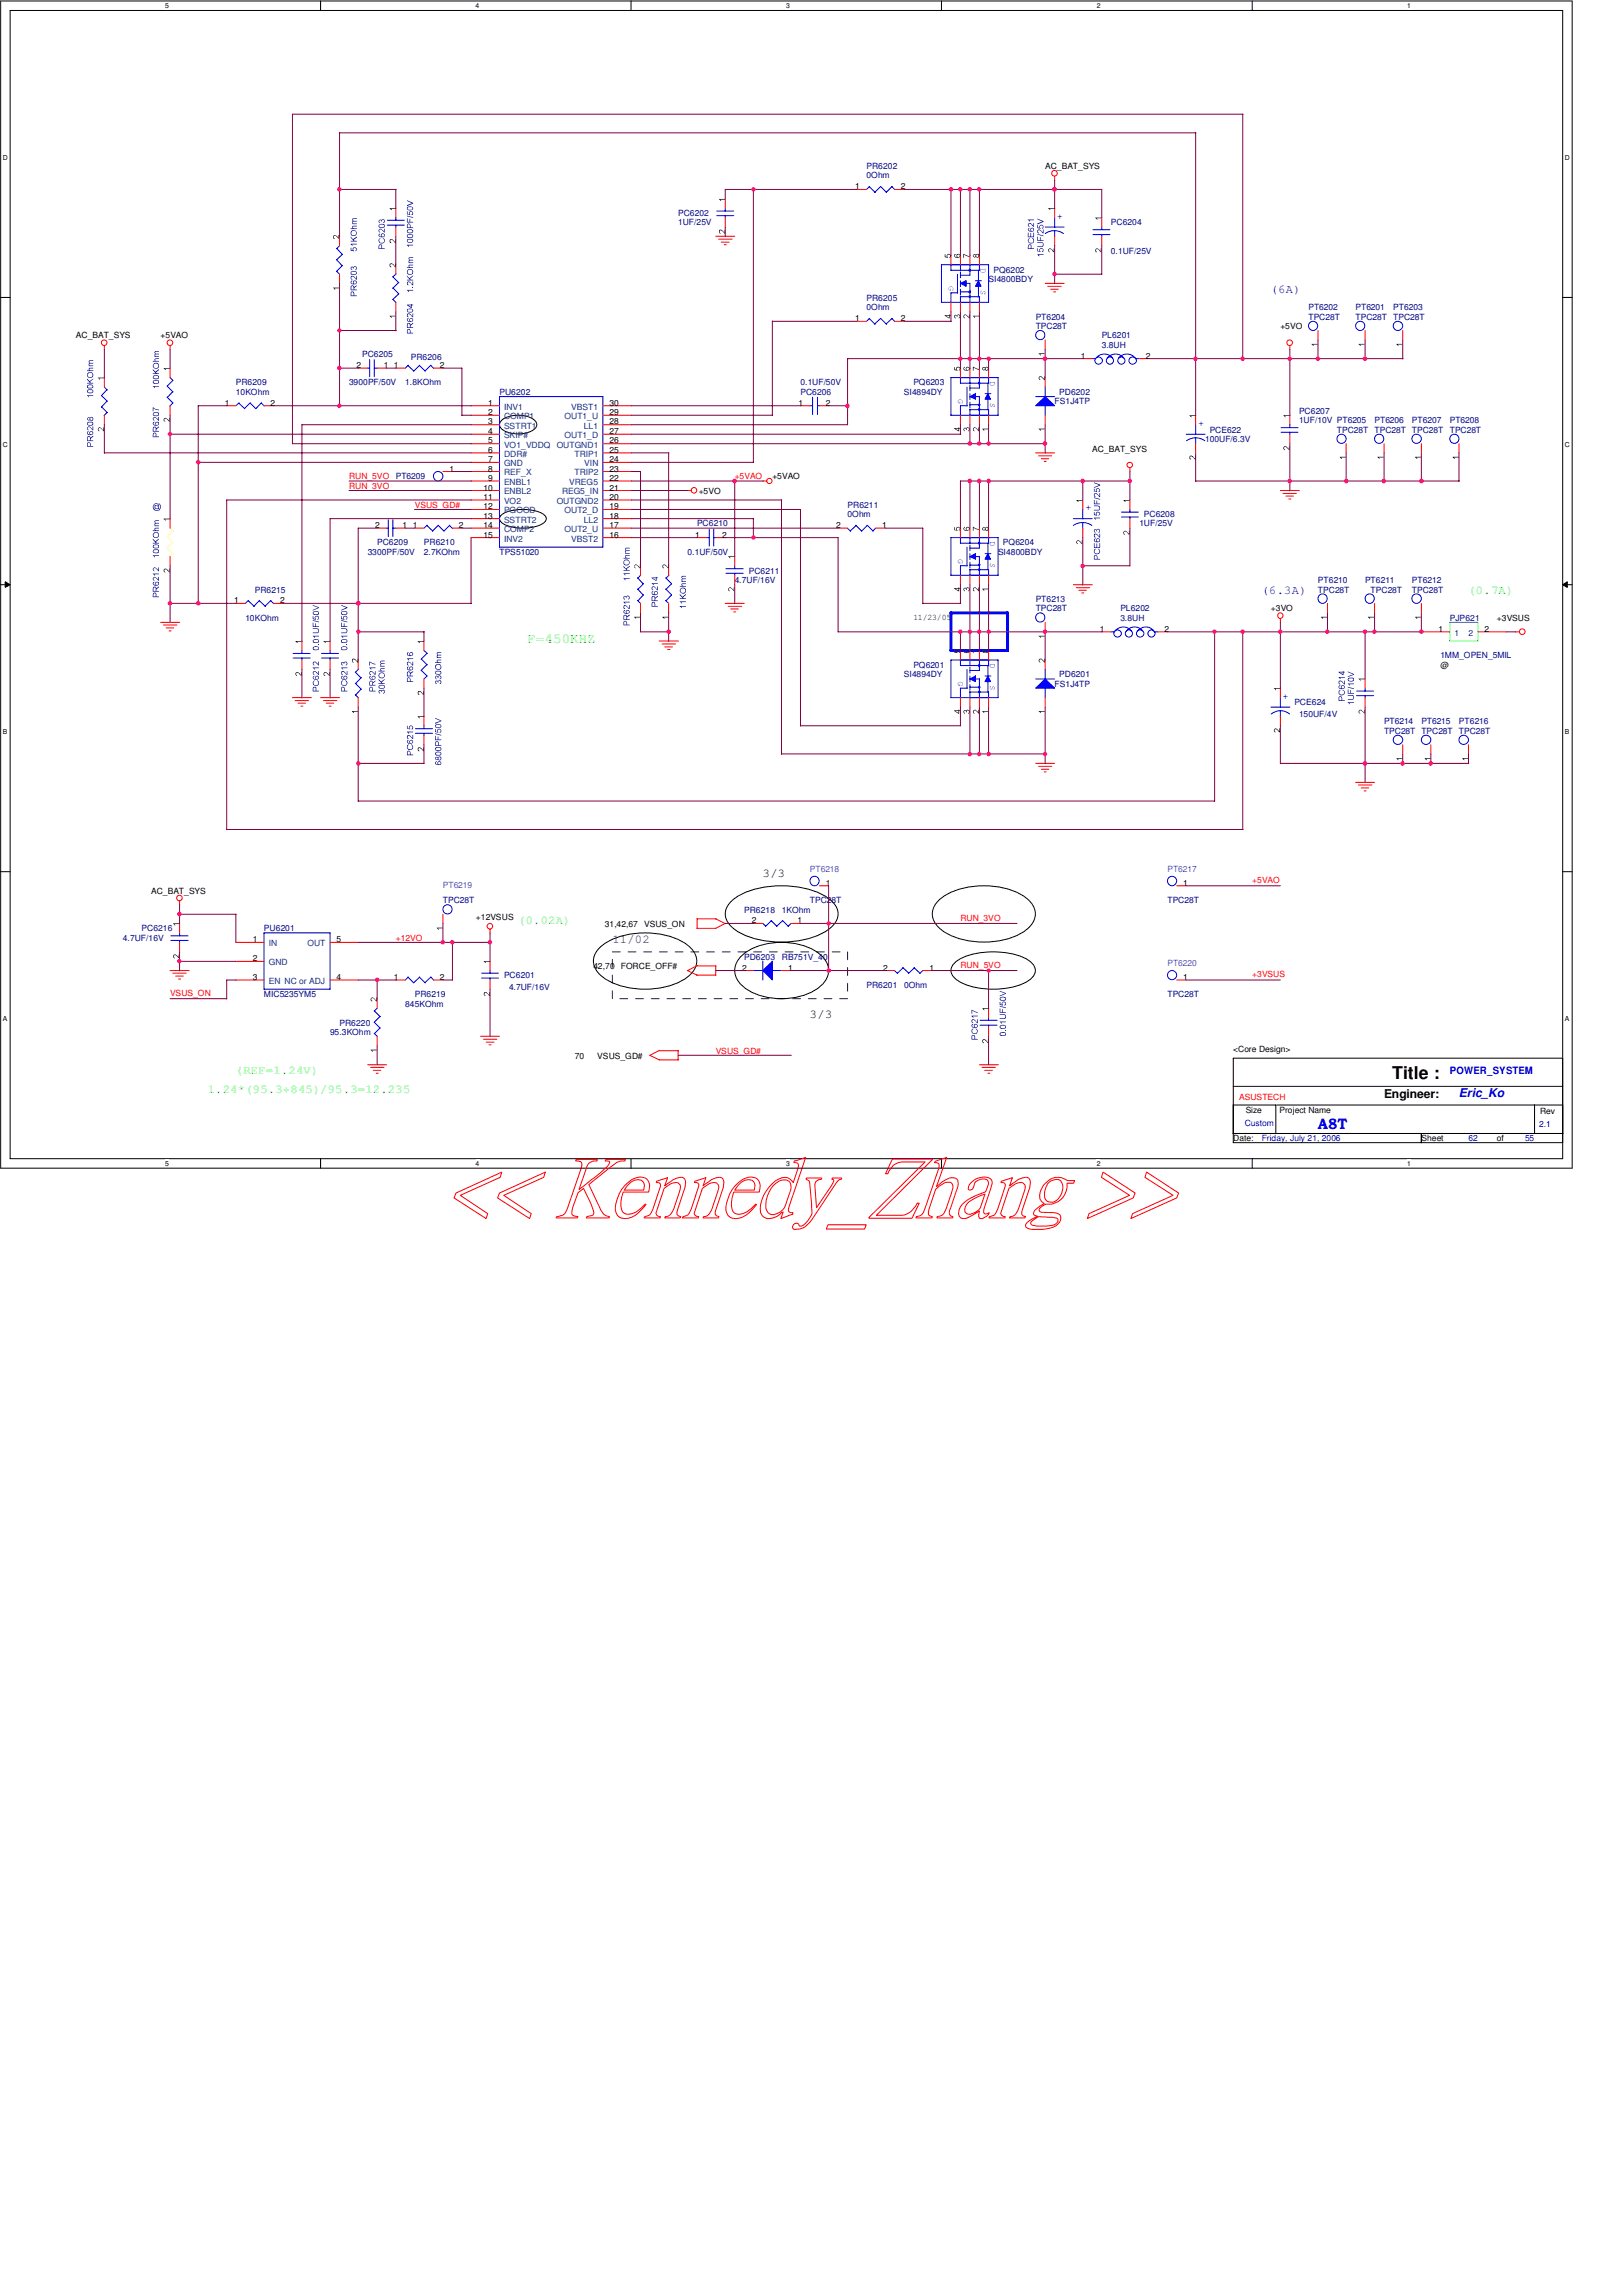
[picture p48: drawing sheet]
<svg xmlns="http://www.w3.org/2000/svg" width="210mm" height="297mm" viewBox="0 0 210 297" stroke-linecap="round" stroke-linejoin="round" font-family="sans-serif">
<defs><g id="words">
<text font-size="2.3" x="180.2" y="139.7">Title :</text>
<text font-size="1.9" fill="#00f" x="170.6" y="146">A8T</text>
<text font-size="1.8" fill="#0f0" x="68.3" y="83.2">F=450KHZ</text>
<g font-size="1.6" fill="#00f">
<text x="164.5" y="37.9">(6A)</text>
<text x="163.3" y="76.9">(6.3A)</text>
<text x="188.8" y="142">Eric_Ko</text>
</g>
<g font-size="1.6" fill="#0f0">
<text x="190" y="76.9">(0.7A)</text>
<text x="67.1" y="119.5">(0.02A)</text>
<text x="26.9" y="141.4">1.24*(95.3+845)/95.3=12.235</text>
<text x="30.5" y="139">(REF=1.24V)</text>
</g>
<g font-size="1.6">
<text x="98.7" y="113.4">3/3</text>
<text x="104.8" y="131.7">3/3</text>
<text x="179.1" y="142">Engineer:</text>
</g>
<text font-size="1.6" fill="#004040" x="79.2" y="122">11/02</text>
<text font-size="1.3" fill="#00f" x="187.6" y="139">POWER_SYSTEM</text>
<g font-size="1.1" fill="#000080">
<text x="112.1" y="21.9">PR6202</text>
<text x="112.1" y="23.1">0Ohm</text>
<text x="87.8" y="27.9">PC6202</text>
<text x="87.8" y="29.2">1UF/25V</text>
<text x="143.8" y="29.2">PC6204</text>
<text x="128.6" y="35.3">PQ6202</text>
<text x="143.8" y="32.8">0.1UF/25V</text>
<text x="112.1" y="38.9">PR6205</text>
<text x="112.1" y="40.1">0Ohm</text>
<text x="127.9" y="36.5">SI4800BDY</text>
<text x="134" y="41.4">PT6204</text>
<text x="169.3" y="40.1">PT6202</text>
<text x="169.3" y="41.4">TPC28T</text>
<text x="175.4" y="40.1">PT6201</text>
<text x="175.4" y="41.4">TPC28T</text>
<text x="180.3" y="40.1">PT6203</text>
<text x="180.3" y="41.4">TPC28T</text>
<text x="46.9" y="46.2">PC6205</text>
<text x="53.2" y="46.6">PR6206</text>
<text x="134" y="42.6">TPC28T</text>
<text x="142.6" y="43.8">PL6201</text>
<text x="142.6" y="45">3.8UH</text>
<text x="30.5" y="49.9">PR6209</text>
<text x="30.5" y="51.1">10KOhm</text>
<text x="45.2" y="49.9">3900PF/50V</text>
<text x="52.5" y="49.9">1.8KOhm</text>
<text x="64.6" y="51.1">PU6202</text>
<text x="103.6" y="51.1">PC6206</text>
<text x="103.6" y="49.9">0.1UF/50V</text>
<text x="117" y="51.1">SI4894DY</text>
<text x="118.2" y="49.9">PQ6203</text>
<text x="136.5" y="52.3">FS1J4TP</text>
<text x="137.1" y="51.1">PD6202</text>
<text x="168.1" y="53.5">PC6207</text>
<text x="156" y="57.2">100UF/6.3V</text>
<text x="156.5" y="56">PCE622</text>
<text x="168.1" y="54.7">1UF/10V PT6205</text>
<text x="173" y="56">TPC28T</text>
<text x="177.9" y="54.7">PT6206</text>
<text x="177.9" y="56">TPC28T TPC28T</text>
<text x="182.7" y="54.7">PT6207</text>
<text x="187.6" y="54.7">PT6208</text>
<text x="187.6" y="56">TPC28T</text>
<text x="51.2" y="62">PT6209</text>
<text x="109.7" y="65.7">PR6211</text>
<text x="47.6" y="71.8">3300PF/50V</text>
<text x="48.8" y="70.6">PC6209</text>
<text x="54.9" y="70.6">PR6210</text>
<text x="54.9" y="71.8">2.7KOhm</text>
<text x="64.6" y="71.8">TPS51020</text>
<text x="89" y="71.8">0.1UF/50V</text>
<text x="90.2" y="68.1">PC6210</text>
<text x="109.7" y="66.9">0Ohm</text>
<text x="129.2" y="71.8">SI4800BDY</text>
<text x="129.8" y="70.6">PQ6204</text>
<text x="147.4" y="68.1">1UF/25V</text>
<text x="148" y="66.9">PC6208</text>
<text x="33" y="76.7">PR6215</text>
<text x="95.1" y="75.4">4.7UF/16V</text>
<text x="96.9" y="74.2">PC6211</text>
<text x="134" y="77.9">PT6213</text>
<text x="170.6" y="75.4">PT6210</text>
<text x="170.6" y="76.7">TPC28T</text>
<text x="176.7" y="75.4">PT6211</text>
<text x="177.4" y="76.7">TPC28T</text>
<text x="182.7" y="75.4">PT6212</text>
<text x="182.7" y="76.7">TPC28T</text>
<text x="31.7" y="80.3">10KOhm</text>
<text x="134" y="79.1">TPC28T</text>
<text x="145" y="79.1">PL6202</text>
<text x="145" y="80.3">3.8UH</text>
<text x="187.6" y="80.3">PJP621</text>
<text x="117" y="87.6">SI4894DY</text>
<text x="118.2" y="86.4">PQ6201</text>
<text x="136.5" y="88.9">FS1J4TP</text>
<text x="137.1" y="87.6">PD6201</text>
<text x="186.4" y="85.2">1MM_OPEN_5MIL</text>
<text x="167.5" y="91.3">PCE624</text>
<text x="168.1" y="92.7">150UF/4V</text>
<text x="179.1" y="93.7">PT6214</text>
<text x="179.1" y="94.9">TPC28T TPC28T</text>
<text x="183.9" y="93.7">PT6215</text>
<text x="188.8" y="93.7">PT6216</text>
<text x="188.8" y="94.9">TPC28T</text>
<text x="57.3" y="116.8">TPC28T</text>
<text x="96.3" y="118.1">PR6218</text>
<text x="101.2" y="118.1">1KOhm</text>
<text x="104.8" y="116.8">TPC28T</text>
<text x="151.1" y="116.8">TPC28T</text>
<text x="15.9" y="121.7">4.7UF/16V</text>
<text x="18.3" y="120.5">PC6216</text>
<text x="34.2" y="120.5">PU6201</text>
<text x="96.3" y="124.2">PD6203</text>
<text x="101.2" y="124.2">RB751V_40</text>
<text x="34.2" y="129">MIC5235YM5</text>
<text x="52.5" y="130.2">845KOhm</text>
<text x="53.7" y="129">PR6219</text>
<text x="65.2" y="126.6">PC6201</text>
<text x="65.9" y="128">4.7UF/16V</text>
<text x="112.1" y="127.8">PR6201</text>
<text x="117" y="127.8">0Ohm</text>
<text x="151.1" y="129">TPC28T</text>
<text x="42.7" y="133.9">95.3KOhm</text>
<text x="43.9" y="132.7">PR6220</text>
</g>
<g font-size="1.1">
<text x="135.3" y="21.9">AC_BAT_SYS</text>
<text x="110.7" y="24.5">1</text>
<text x="116.6" y="24.5">2</text>
<text x="110.7" y="41.5">1</text>
<text x="116.6" y="41.5">2</text>
<text x="9.8" y="43.8">AC_BAT_SYS</text>
<text x="20.8" y="43.8">+5VAO</text>
<text x="46.1" y="47.6">2</text>
<text x="49.7" y="47.6">1</text>
<text x="51" y="47.6">1</text>
<text x="56.9" y="47.6">2</text>
<text x="139.9" y="46.4">1</text>
<text x="148.3" y="46.4">2</text>
<text x="165.7" y="42.6">+5VO</text>
<text x="29.1" y="52.5">1</text>
<text x="35" y="52.5">2</text>
<text x="63.2" y="52.5">1</text>
<text x="63.2" y="53.7">2</text>
<text x="78.9" y="52.5">30</text>
<text x="78.9" y="53.7">29</text>
<text x="103.3" y="52.5">1</text>
<text x="106.9" y="52.5">2</text>
<text x="63.2" y="54.9">3</text>
<text x="63.2" y="56.1">4</text>
<text x="63.2" y="57.4">5</text>
<text x="63.2" y="58.6">6</text>
<text x="63.2" y="59.8">7</text>
<text x="78.9" y="54.9">28</text>
<text x="78.9" y="56.1">27</text>
<text x="78.9" y="57.4">26</text>
<text x="78.9" y="58.6">25</text>
<text x="78.9" y="59.8">24</text>
<text x="141.4" y="58.4">AC_BAT_SYS</text>
<text x="58.2" y="61">1</text>
<text x="62.6" y="63.5">10</text>
<text x="62.6" y="64.6">11</text>
<text x="62.6" y="65.9">12</text>
<text x="63.2" y="61">8</text>
<text x="63.2" y="62.2">9</text>
<text x="78.9" y="61">23</text>
<text x="78.9" y="62.2">22</text>
<text x="78.9" y="63.5">21</text>
<text x="78.9" y="64.6">20</text>
<text x="78.9" y="65.9">19</text>
<text x="90.4" y="63.9">+5VO</text>
<text x="99.9" y="62">+5VAO</text>
<text x="48.6" y="68.3">2</text>
<text x="52.1" y="68.3">1</text>
<text x="53.4" y="68.3">1</text>
<text x="59.4" y="68.3">2</text>
<text x="62.6" y="67.1">13</text>
<text x="62.6" y="68.3">14</text>
<text x="62.6" y="69.6">15</text>
<text x="78.9" y="67.1">18</text>
<text x="78.9" y="68.3">17</text>
<text x="78.9" y="69.6">16</text>
<text x="90" y="69.6">1</text>
<text x="93.5" y="69.6">2</text>
<text x="108.2" y="68.3">2</text>
<text x="114.2" y="68.3">1</text>
<text x="30.3" y="78.1">1</text>
<text x="36.2" y="78.1">2</text>
<text x="118.2" y="80.2">11/23/05</text>
<text x="142.3" y="81.7">1</text>
<text x="150.7" y="81.7">2</text>
<text x="164.5" y="79.1">+3VO</text>
<text x="186.1" y="81.7">1</text>
<text x="192.1" y="81.7">2</text>
<text x="193.7" y="80.3">+3VSUS</text>
<text x="186.4" y="86.4">@</text>
<text x="19.6" y="115.6">AC_BAT_SYS</text>
<text x="61.6" y="119">+12VSUS</text>
<text x="78.3" y="119.9">31,42,67</text>
<text x="83.4" y="119.9">VSUS_ON</text>
<text x="97.3" y="119.5">2</text>
<text x="103.2" y="119.5">1</text>
<text x="106.9" y="114.6">1</text>
<text x="153.1" y="114.6">1</text>
<text x="32.7" y="124.3">2</text>
<text x="32.7" y="121.9">1</text>
<text x="43.6" y="121.9">5</text>
<text x="76.8" y="125.4">42,70</text>
<text x="80.3" y="125.4">FORCE_OFF#</text>
<text x="96.1" y="125.6">2</text>
<text x="102" y="125.6">1</text>
<text x="114.3" y="125.6">2</text>
<text x="120.3" y="125.6">1</text>
<text x="32.7" y="126.7">3</text>
<text x="43.6" y="126.7">4</text>
<text x="51" y="126.7">1</text>
<text x="56.9" y="126.7">2</text>
<text x="153.1" y="126.7">1</text>
<text x="74.4" y="136.9">70</text>
<text x="77.3" y="136.9">VSUS_GD#</text>
<text x="159.6" y="136.1">&lt;Core Design&gt;</text>
<text x="161.2" y="144">Size</text>
<text x="165.6" y="144">Project Name</text>
<text x="159.6" y="147.7">Date:</text>
<text x="183.9" y="147.7">Sheet</text>
<text x="193.7" y="147.7">of</text>
<text x="199.3" y="144.1">Rev</text>
</g>
<g font-size="1.1" fill="#00f">
<text x="136.8" y="28.3">+</text>
<text x="155.1" y="55.1">+</text>
<text x="140.5" y="66">+</text>
<text x="166" y="90.4">+</text>
<text x="161.1" y="145.7">Custom</text>
<text x="163.3" y="147.7">Friday, July 21, 2006</text>
<text x="190" y="147.7">62</text>
<text x="197.4" y="147.7">55</text>
<text x="199.2" y="145.8">2.1</text>
</g>
<g font-size="1.1" fill="#004080">
<text x="65.2" y="53">INV1</text>
<text x="73.9" y="53">VBST1</text>
<text x="65.2" y="54.2">COMP1</text>
<text x="65.2" y="55.5">SSTRT1</text>
<text x="65.2" y="56.7">SKIP#</text>
<text x="65.2" y="57.9">VO1_VDDQ</text>
<text x="65.2" y="59.1">DDR#</text>
<text x="72.1" y="57.9">OUTGND1</text>
<text x="73.1" y="54.2">OUT1_U</text>
<text x="73.1" y="56.7">OUT1_D</text>
<text x="74.3" y="59.1">TRIP1</text>
<text x="75.6" y="55.5">LL1</text>
<text x="65.2" y="60.3">GND</text>
<text x="65.2" y="61.5">REF_X</text>
<text x="65.2" y="62.7">ENBL1</text>
<text x="65.2" y="64">ENBL2</text>
<text x="65.2" y="65.2">VO2</text>
<text x="72.1" y="65.2">OUTGND2</text>
<text x="72.7" y="64">REG5_IN</text>
<text x="73.7" y="62.7">VREG5</text>
<text x="74.3" y="61.5">TRIP2</text>
<text x="75.6" y="60.3">VIN</text>
<text x="65.2" y="66.4">PGOOD</text>
<text x="65.2" y="67.6">SSTRT2</text>
<text x="65.2" y="68.8">COMP2</text>
<text x="65.2" y="70.1">INV2</text>
<text x="73.1" y="66.4">OUT2_D</text>
<text x="73.1" y="68.8">OUT2_U</text>
<text x="73.9" y="70.1">VBST2</text>
<text x="75.6" y="67.6">LL2</text>
<text x="188.2" y="82.3">1</text>
<text x="190" y="82.3">2</text>
<text x="34.8" y="124.9">GND</text>
<text x="34.8" y="122.4">IN</text>
<text x="39.8" y="122.4">OUT</text>
<text x="34.8" y="127.3">EN NC or ADJ</text>
</g>
<g font-size="1.1" fill="#f00">
<text x="45.2" y="62">RUN_5VO</text>
<text x="45.2" y="63.2">RUN_3VO</text>
<text x="53.7" y="65.7">VSUS_GD#</text>
<text x="95.1" y="62">+5VAO</text>
<text x="124.3" y="119.2">RUN_3VO</text>
<text x="162.1" y="114.3">+5VAO</text>
<text x="51.2" y="121.7">+12VO</text>
<text x="124.3" y="125.3">RUN_5VO</text>
<text x="22" y="128.9">VSUS_ON</text>
<text x="162.1" y="126.4">+3VSUS</text>
<text x="92.6" y="136.3">VSUS_GD#</text>
<text x="160.4" y="142.3">ASUSTECH</text>
</g>
<g font-size="1.1" fill="#8000ff">
<text x="104.8" y="112.8">PT6218</text>
<text x="151.1" y="112.8">PT6217</text>
<text x="57.3" y="114.9">PT6219</text>
<text x="151.1" y="125">PT6220</text>
</g>
<g font-size=".9">
<text x="21.4" y="1">5</text>
<text x="61.6" y="1">4</text>
<text x="101.7" y="1">3</text>
<text x="141.9" y="1">2</text>
<text x="182.1" y="1">1</text>
<text x=".4" y="20.7">D</text>
<text x="202.5" y="20.7">D</text>
<text x=".4" y="57.8">C</text>
<text x="202.5" y="57.8">C</text>
<text x=".4" y="95">B</text>
<text x="202.5" y="95">B</text>
<text x=".4" y="132.1">A</text>
<text x="202.5" y="132.1">A</text>
<text x="21.4" y="150.8">5</text>
<text x="61.6" y="150.8">4</text>
<text x="101.7" y="150.8">3</text>
<text x="141.9" y="150.8">2</text>
<text x="182.1" y="150.8">1</text>
</g>
</g></defs>
<path d="M.1 .1h203.4v151h-203.4zM1.3 1.4h200.9v148.5h-200.9z" fill="none" stroke="#000" stroke-width=".13"/>
<g fill="#fff">
<path d="M21.4 .3h.5v.9h-.5z"/>
<path d="M21.4 150h.5v1h-.5z"/>
</g>
<path d="M41.5 .1v1.3M41.5 149.9v1.2" fill="none" stroke="#000" stroke-width=".13"/>
<g fill="#fff">
<path d="M61.6 .3h.5v.9h-.5z"/>
<path d="M61.6 150h.5v1h-.5z"/>
</g>
<path d="M81.7 .1v1.3M81.7 149.9v1.2" fill="none" stroke="#000" stroke-width=".13"/>
<g fill="#fff">
<path d="M101.7 .3h.5v.9h-.5z"/>
<path d="M101.7 150h.5v1h-.5z"/>
</g>
<path d="M121.8 .1v1.3M121.8 149.9v1.2" fill="none" stroke="#000" stroke-width=".13"/>
<g fill="#fff">
<path d="M141.9 .3h.5v.9h-.5z"/>
<path d="M141.9 150h.5v1h-.5z"/>
</g>
<path d="M162.1 .1v1.3M162.1 149.9v1.2" fill="none" stroke="#000" stroke-width=".13"/>
<g fill="#fff">
<path d="M182.1 .3h.5v.9h-.5z"/>
<path d="M182.1 150h.5v1h-.5z"/>
<path d="M.4 19.9h.6v1h-.6z"/>
<path d="M202.5 19.9h.7v1h-.7z"/>
<path d="M.4 57h.6v1h-.6z"/>
<path d="M202.5 57h.7v1h-.7z"/>
</g>
<path d="M.1 38.5h1.2M202.2 38.5h1.3" fill="none" stroke="#000" stroke-width=".13"/>
<g fill="#fff">
<path d="M.4 94.1h.6v1.1h-.6z"/>
<path d="M202.5 94.1h.6v1.1h-.6z"/>
</g>
<path d="M.1 75.6h1.2M.7 75.3l.6 .3-.6 .4zM202.2 75.6l.6-.3v.7zM202.2 75.6h1.3" fill="none" stroke="#000" stroke-width=".13"/>
<path d="M.7 75.3l.6 .3-.6 .4zM202.2 75.6l.6-.3v.7z" fill="#000"/>
<g fill="#fff">
<path d="M.4 131.3h.6v1h-.6z"/>
<path d="M202.5 131.3h.6v1h-.6z"/>
</g>
<g fill="none" stroke="#000" stroke-width=".13">
<path d="M65 54.3a3.9 3.9 0 0 1 4.1 0 .71 .71 0 0 1 0 1.2 3.9 3.9 0 0 1-4.1 0 .72 .72 0 0 1 0-1.2zM64.8 66.8a3.1 3.1 0 0 1 2.1-.8 6.1 6.1 0 0 1 3.4 .5l.3 .3 .1 .3a1.67 1.67 0 0 1-1.5 1.1 5.9 5.9 0 0 1-4.1-.5l-.3-.3-.2-.3zM.1 112.8h1.2M94.7 116.6a8.9 8.9 0 0 1 5.3-2 11.9 11.9 0 0 1 7 1.5 2.51 2.51 0 0 1 1.4 2.7 3.8 3.8 0 0 1-2.1 2 12.9 12.9 0 0 1-10.3 0 3.4 3.4 0 0 1-2.1-2.6v-.5l.3-.6zM121.4 116.6a8.2 8.2 0 0 1 5.9-2 8.6 8.6 0 0 1 5.9 2 2.24 2.24 0 0 1 0 3.3 9 9 0 0 1-7 1.9 7.8 7.8 0 0 1-4.8-1.9 2.24 2.24 0 0 1 0-3.3zM202.2 112.8h1.3M77.5 122.7a9.1 9.1 0 0 1 7.1-2 7.8 7.8 0 0 1 4.8 2 2.22 2.22 0 0 1 0 3.3 9.1 9.1 0 0 1-7 1.9 7.8 7.8 0 0 1-4.9-1.9 2.22 2.22 0 0 1 0-3.3zM95.9 123.7a8.4 8.4 0 0 1 7.4-1.6 4.9 4.9 0 0 1 3.8 2.8 2.64 2.64 0 0 1-1.3 3 8.9 8.9 0 0 1-9.3 0 2.6 2.6 0 0 1-.6-4.2zM123.5 124.6a7.5 7.5 0 0 1 5-1.5 7.4 7.4 0 0 1 5.1 1.5 1.25 1.25 0 0 1 0 1.9 7.4 7.4 0 0 1-5.1 1.5 7.5 7.5 0 0 1-5-1.5 1.24 1.24 0 0 1 0-1.9zM159.6 136.9h42.6v10.9h-42.6zM159.6 146.6h42.6M159.6 143h5.5v3.6"/>
<path d="M159.6 140.5h42.6M165.2 143h37M183.9 146.6v1.2M198.6 143v3.6"/>
</g>
<path d="M79.2 123.1h30.5M79.2 129.2v-6.1M109.7 123.1v6.1M109.7 129.2h-30.5" fill="none" stroke="#004040" stroke-width=".13" stroke-dasharray="1 1 1 1 1 1 1 1"/>
<path d="M123.1 79.3h7.3v4.9h-7.3z" fill="none" stroke="#00f" stroke-width=".38"/>
<g fill="none" stroke="#f00" stroke-width=".13">
<path d="M92.6 30.6h2.5M93 30.9h1.7M93.3 31.3h1.1M93.7 31.7h.3M135.3 36.7h2.4M135.6 37h1.7M136 37.4h.9M136.4 37.8h.2M136.5 22.8v.5M142.6 28.2v1.2M142.6 30.6v1.2M13.5 44.7v.5"/>
<path d="M22 44.7v.5M110.9 41.6h1.2M115.8 41.6h1.2M134 58.6h2.5M134.4 59h1.7M134.7 59.4h1M135.1 59.7h.3M166.9 44.7v.5M57.3 61h1.2M88.9 63.5h.6M93.9 78.1h2.4M94.2 78.4h1.8"/>
<path d="M94.6 78.8h.9M95 79.2h.2M98.7 62.2h.5M138.9 75.6h2.5M139.3 76h1.7M139.6 76.4h1M140 76.7h.3M146.2 60.5v.5M146.2 64.7v1.2M146.2 67.1v1.2M165.7 63.5h2.4M166 63.8h1.8"/>
<path d="M166.4 64.2h1M166.8 64.6h.2M20.8 80.5h2.4M21.2 80.9h1.7M21.5 81.2h1M21.9 81.6h.2M37.8 90.3h2.5M38.2 90.6h1.7M38.6 91h.9M38.9 91.4h.3M41.5 90.3h2.4M41.9 90.6h1.7"/>
<path d="M42.2 91h1M42.6 91.4h.2M85.3 82.9h2.5M85.7 83.3h1.7M86 83.7h1M86.4 84h.3M134 98.8h2.5M134.4 99.1h1.7M134.7 99.5h1M135.1 99.9h.3M165.7 80v.5M196.1 81.7h.5"/>
<path d="M23.2 116.5v.6M152.3 114.6h1.2M175.4 101.2h2.5M175.8 101.6h1.7M176.1 101.9h1M176.5 102.3h.3M22 125.6h2.5M22.4 125.9h1.7M22.7 126.3h1M23.1 126.7h.3M47.6 137.8h2.4M48 138.1h1.7"/>
<path d="M48.3 138.5h1M48.7 138.9h.2M62.2 134.1h2.4M62.6 134.5h1.7M62.9 134.8h1M63.3 135.2h.2M63.4 120.2v.5M126.7 137.8h2.5M127.1 138.1h1.7M127.4 138.5h1M127.8 138.9h.3"/>
<circle cx="136.5" cy="22.4" r=".37"/>
<circle cx="13.5" cy="44.3" r=".36"/>
<circle cx="22" cy="44.3" r=".36"/>
<circle cx="166.9" cy="44.3" r=".37"/>
<circle cx="89.8" cy="63.4" r=".36"/>
<circle cx="99.6" cy="62.2" r=".34"/>
<circle cx="146.2" cy="60.2" r=".35"/>
<circle cx="165.7" cy="79.6" r=".36"/>
<circle cx="197" cy="81.7" r=".37"/>
<circle cx="23.2" cy="116.2" r=".36"/>
<circle cx="63.4" cy="119.8" r=".36"/>
</g>
<g fill="none" stroke="#00f" stroke-width=".13">
<path d="M141.4 29.7h2.2M141.4 30.4h2.2M142.6 29.3v.4M142.6 30.4v.2M112.5 41.2l.7 .8M112.5 41.2l-.4 .4M113.2 41.9l.8-.7 .7 .8M115.4 41.2l.4 .4M115.4 41.2l-.7 .7M145.1 66.3h2.2M145.1 66.9h2.2M146.2 65.9v.4"/>
<path d="M146.2 66.9v.2M46 87l.7 .7M46 88.4l.7 .8-.7 .7M46 89.9l.4 .4M46.4 86.6l-.4 .4M46.7 87.7l-.7 .7"/>
<circle cx="56.7" cy="61.6" r=".62"/>
<circle cx="151.7" cy="114" r=".6"/>
</g>
<path d="M141.7 28.2h.8h-.6l.1 .2h-.1zM141.8 32.2a.48 .48 0 0 1 .7 .4v-.5v.5h-.1a.44 .44 0 0 0-.5-.3l-.1 .1 .1 .2-.1-.1zM145.4 64.7h.8v.1h-.7l.2 .1h-.1zM145.5 68.7a.48 .48 0 0 1 .6 .4v-.4h.1v.5l-.2-.1a.34 .34 0 0 0-.5-.2l.1 .3-.2-.2z" fill="#000"/>
<g fill="#000080">
<path d="M47.9 86.9a.59 .59 0 0 1 .6 .3v-.4h.1v.5l-.2-.1a.35 .35 0 0 0-.5-.2l.1 .3-.2-.1z"/>
<path d="M47.8 86.4h.8h-.6l.1 .2h-.1z"/>
<path d="M47.8 85.6l.8 .3v.1l-.7-.3v.4h-.1z"/>
<path d="M49.1 89.3h.2l.1 .1a.26 .26 0 0 1 .4 0 .26 .26 0 0 1-.2 .3 .17 .17 0 0 0 .1-.3 .17 .17 0 0 0-.3 0v.1a.15 .15 0 0 0-.2-.1 .15 .15 0 0 0-.1 .1 .15 .15 0 0 0 .1 .2l-.2-.1z"/>
<path d="M49 87.8l.3 .4 .5-.4-.4 .5 .1 .1h.3v.1h-.8v-.1h.4l-.4-.4z"/>
<path d="M49.3 86.5l.5-.1v.1h-.4a.13 .13 0 0 0-.1 .1 .13 .13 0 0 0 .1 .2h.4v.1h-.8v-.1h.3l-.1-.2z"/>
<path d="M49.3 85.5h.5v.1h-.4l-.1 .1 .1 .1h.4v.1h-.4a.14 .14 0 0 0-.1 .2 .14 .14 0 0 0 .2 0h.3v.1h-.6v-.1h.1a.15 .15 0 0 1-.1-.1 .15 .15 0 0 1 .1-.1l-.1-.3z"/>
<path d="M47.9 88.9l-.1 .1v.5h.8v-.1h-.3l-.1-.5zM47.9 88.9l.3 .1v.4h-.3z"/>
<path d="M47.9 88.1l-.1 .6h.8v-.1h-.3v-.2l.3-.3-.3 .2-.2-.2zM47.9 88.2a.18 .18 0 0 1 .2 0 .18 .18 0 0 1 .1 .2v.2h-.3z"/>
<path d="M47.8 87.5v.1a.4 .4 0 0 0 .4 .3 .4 .4 0 0 0 .4-.3 .24 .24 0 0 0-.4-.1 .24 .24 0 0 0 0 .3 .22 .22 0 0 1-.2 0 .22 .22 0 0 1-.1-.3l.1-.1zM48.2 87.7a.18 .18 0 0 1 .3 0 .18 .18 0 0 1-.3 0z"/>
<path d="M49.1 88.6a.28 .28 0 0 0-.1 .4 .28 .28 0 0 0 .4 .1l.3-.1a.28 .28 0 0 0 0-.3 .28 .28 0 0 0-.3-.1zM49.1 88.7h.5l.1 .1a.32 .32 0 0 1-.3 .3 .32 .32 0 0 1-.3-.2z"/>
<path d="M49 87.4a.4 .4 0 0 0 .8 0 .4 .4 0 0 0-.8 0zM49.1 87.4a.31 .31 0 0 1 .6 0 .31 .31 0 0 1-.6 0z"/>
</g>
<path d="M46.4 85.4v1.2M46.4 90.3v1.2M142.6 81.7h1.2M149.9 81.7h1.2" fill="none" stroke="#f00" stroke-width=".13"/>
<path d="M45.6 92h.8v.1h-.7l.1 .1h-.1zM45.6 85.3a.61 .61 0 0 1 .7 .3v-.4h.1v.5l-.2-.1a.36 .36 0 0 0-.6-.2v.2l.2 .1-.2-.1z" fill="#000"/>
<g fill="none" stroke="#00f" stroke-width=".13">
<path d="M37.9 84.5h2.2M37.9 85.1h2.2M39.1 84.2v.3M39.1 85.1v.3M143.8 81.7h.3M146.4 81.6a1.32 1.32 0 0 0-2.1 .1M147.9 81.6a1.32 1.32 0 0 0-2.1 .1M149.3 81.6a1.32 1.32 0 0 0-2.1 .1M149.4 81.7h.5"/>
<circle cx="144.6" cy="82" r=".48"/>
<circle cx="146.1" cy="82" r=".46"/>
<circle cx="147.6" cy="82" r=".48"/>
<circle cx="149" cy="82" r=".46"/>
</g>
<g fill="#000080">
<path d="M40.6 88.1l.1-.1a.41 .41 0 0 0 0 .6 .31 .31 0 0 0 .4-.1 .31 .31 0 0 0-.1-.4v-.1a.38 .38 0 0 1 .2 .5 .38 .38 0 0 1-.5 .2 .38 .38 0 0 1-.1-.6z"/>
<path d="M40.6 86.9a.59 .59 0 0 1 .6 .3v-.4h.1v.5l-.2-.1a.38 .38 0 0 0-.5-.2l.1 .3-.2-.2z"/>
<path d="M40.5 86.4h.8h-.7l.2 .2h-.1z"/>
<path d="M40.6 85.6a.59 .59 0 0 1 .6 .4v-.4h.1v.5l-.2-.1a.38 .38 0 0 0-.5-.2l.1 .3-.2-.2z"/>
<path d="M41.2 83.4h.1v.1h-.1z"/>
<path d="M40.5 82.3h.8h-.7l.2 .1-.1 .1z"/>
<path d="M40.5 81.3h.4a.32 .32 0 0 1 .4 .3 .32 .32 0 0 1-.4 .3h-.4v-.1h.4a.23 .23 0 0 0 .3-.1 .23 .23 0 0 0-.1-.3h-.6z"/>
<path d="M40.5 80.6h.1v.4h.2v-.4h.1v.4h.4v.1h-.8z"/>
<path d="M40.5 80.2l.8 .2v.1l-.8-.2z"/>
<path d="M40.5 79.7h.1v.3l.2 .1a.27 .27 0 0 1 0-.4 .27 .27 0 0 1 .4 .1 .27 .27 0 0 1-.1 .4v-.1a.18 .18 0 0 0 .1-.3 .18 .18 0 0 0-.3 0l-.1 .1 .1 .3-.4-.1z"/>
<path d="M40.5 78.3l.8 .3v.1l-.8 .3v-.1l.7-.3-.7-.2z"/>
<path d="M40.6 88.9l-.1 .1v.5h.8v-.1h-.4a.39 .39 0 0 0-.1-.5zM40.6 89a.16 .16 0 0 1 .1-.1 .16 .16 0 0 1 .2 .2v.3h-.3z"/>
<path d="M40.6 87.4l-.1 .2a.37 .37 0 0 0 .4 .4 .37 .37 0 0 0 .3-.5 .24 .24 0 0 0-.3 0 .24 .24 0 0 0 0 .3 .22 .22 0 0 1-.3 0 .22 .22 0 0 1 0-.3l.1-.1zM40.8 87.7a.2 .2 0 0 1 .4 0 .2 .2 0 0 1-.4 0z"/>
<path d="M40.5 83.7a.28 .28 0 0 0 .1 .4 .28 .28 0 0 0 .3 0l.3-.1a.32 .32 0 0 0 0-.4 .32 .32 0 0 0-.4 0zM40.6 83.7h.3l.3 .1a.32 .32 0 0 1-.3 .3 .32 .32 0 0 1-.3-.2z"/>
<path d="M40.5 82.8a.28 .28 0 0 0 .1 .3 .28 .28 0 0 0 .3 .1l.3-.1a.32 .32 0 0 0 0-.4 .32 .32 0 0 0-.4 0zM40.6 82.8h.3l.3 .1a.32 .32 0 0 1-.3 .3 .32 .32 0 0 1-.3-.3z"/>
<path d="M40.5 79.1a.27 .27 0 0 0 0 .4 .27 .27 0 0 0 .4 0h.2a.27 .27 0 0 0 .2-.3 .27 .27 0 0 0-.4-.2zM40.6 79.2l.3-.1 .3 .1a.32 .32 0 0 1-.3 .3 .32 .32 0 0 1-.3-.2z"/>
</g>
<path d="M51.2 47.6h1.3M56.1 47.6h1.2M103.6 52.5h1.2M106 52.5h1.2M140.1 46.4h1.3M147.4 46.4h1.3M39.1 82.9v1.3M39.1 85.4v1.2M165.7 89v1.3M165.7 92.7v1.2" fill="none" stroke="#f00" stroke-width=".13"/>
<path d="M38.2 82.9h.8v.1h-.6l.1 .2h-.1zM38.3 87a.59 .59 0 0 1 .6 .3v-.3h.1v.5l-.1-.1a.4 .4 0 0 0-.6-.3l.1 .4-.2-.3zM164.8 89h.9v.1h-.6v.2zM164.9 94.3a.48 .48 0 0 1 .7 .4v-.5h.1v.5l-.2-.1a.3 .3 0 0 0-.2-.2 .3 .3 0 0 0-.3 0l.1 .3-.2-.1z" fill="#000"/>
<g fill="none" stroke="#00f" stroke-width=".13">
<path d="M52.8 47.2l-.3 .4M54.3 47.3l.7 .7M54.3 47.2l-.7 .8-.8-.7M55.8 47.3l.3 .4M55.8 47.2l-.8 .8M104.8 52.5h.4M105.2 51.4v2.2M105.8 51.4v2.2M105.8 52.5h.2M141.4 46.4h.3M141.9 46.3a1.36 1.36 0 0 1 2.1 0M143.3 46.3a1.36 1.36 0 0 1 2.1 0"/>
<path d="M144.8 46.3a1.36 1.36 0 0 1 2.1 0M146.9 46.4h.5M86.1 74.8l.8 .7-.7 .7M86.1 76.2l.8 .8-.7 .7M86.1 77.7l.4 .4M86.6 74.4l-.4 .4M164.5 91.5h2.4M164.5 92.4a1.87 1.87 0 0 1 2.4 0M165.7 90.3v1.2M165.7 91.9v.8"/>
<circle cx="142.2" cy="46.7" r=".48"/>
<circle cx="143.6" cy="46.7" r=".46"/>
<circle cx="145.1" cy="46.7" r=".46"/>
<circle cx="146.6" cy="46.7" r=".48"/>
</g>
<g fill="#000080">
<path d="M84.4 75.9a.52 .52 0 0 1 .6 .3v-.3h.1v.5l-.1-.1a.34 .34 0 0 0-.6-.2l.1 .3-.2-.2z"/>
<path d="M84.3 75.4h.8v.1h-.6l.1 .2h-.1z"/>
<path d="M88 78.4h.8v.1h-.6l.1 .2h-.1z"/>
<path d="M88 77.8h.8v.1h-.6l.1 .2h-.1z"/>
<path d="M88 76.8l.3 .4 .5-.4v.2l-.4 .3 .1 .1h.3v.1h-.8v-.1h.3l-.3-.4z"/>
<path d="M88.2 75.5h.6v.1h-.4a.14 .14 0 0 0-.1 .1 .14 .14 0 0 0 .2 .1h.3v.1h-.8v-.1h.3z"/>
<path d="M88.2 74.5h.6v.1h-.5a.13 .13 0 0 0 0 .2 .13 .13 0 0 0 .1 0h.4v.1h-.4a.14 .14 0 0 0-.1 .2 .14 .14 0 0 0 .2 .1h.3v.1h-.6v-.1h.1a.18 .18 0 0 1-.1-.2 .18 .18 0 0 1 .1-.2l-.1-.1z"/>
<path d="M84.4 77.9l-.1 .6h.8v-.1h-.3l-.1-.5zM84.4 78.1l.3-.1v.4h-.3z"/>
<path d="M84.4 77.1l-.1 .2v.5h.8v-.1h-.3v-.3l.3-.2v-.1l-.3 .2-.1-.1zM84.5 77.3a.15 .15 0 0 1 .2-.1 .15 .15 0 0 1 0 .2v.3h-.3z"/>
<path d="M84.4 76.5l-.1 .1a.38 .38 0 0 0 .4 .4 .38 .38 0 0 0 .4-.5 .26 .26 0 0 0-.4 .1 .26 .26 0 0 0 0 .3 .21 .21 0 0 1-.2-.1 .21 .21 0 0 1 0-.2v-.1zM84.7 76.7a.16 .16 0 0 1 .3 0 .16 .16 0 0 1-.3 0z"/>
<path d="M84.3 74.7v.1l.6 .3h.1v-.3h.1l-.1-.2-.1 .1zM84.5 74.8h.4v.3z"/>
<path d="M88 76.4a.4 .4 0 0 0 .8 0 .4 .4 0 0 0-.8 0zM88.1 76.4a.31 .31 0 0 1 .6 0 .31 .31 0 0 1-.6 0z"/>
</g>
<path d="M181.5 42.8v1.2M86.5 73.2v1.2M86.5 78.1v1.2" fill="none" stroke="#f00" stroke-width=".13"/>
<path d="M180.7 44.5h.8v.1h-.6l.1 .1h-.1zM85.7 79.8h.8v.1h-.6l.1 .2h-.1zM85.8 73.1a.52 .52 0 0 1 .6 .3v-.4h.1v.5l-.1-.1a.34 .34 0 0 0-.6-.2l.1 .3-.2-.1z" fill="#000"/>
<g fill="none" stroke="#00f" stroke-width=".13">
<path d="M126.8 132h2.2M126.8 132.6h2.2M127.9 131.6v.4M127.9 132.6v.3"/>
<circle cx="180.9" cy="42.2" r=".61"/>
</g>
<g fill="#000080">
<path d="M125.8 133.2l.1-.1h.1a.29 .29 0 0 0-.1 .5 .29 .29 0 0 0 .4 0 .29 .29 0 0 0-.1-.5h.1a.39 .39 0 0 1 .1 .5 .39 .39 0 0 1-.5 .1 .39 .39 0 0 1-.1-.5z"/>
<path d="M125.8 131.9a.61 .61 0 0 1 .6 .3v-.3h.1v.5l-.1-.1a.34 .34 0 0 0-.6-.2v.1l.1 .2-.2-.2z"/>
<path d="M125.7 131.4h.8v.1h-.6l.1 .2h-.1z"/>
<path d="M125.7 130.6l.8 .3v.1l-.7-.3v.4h-.1z"/>
<path d="M130.1 133.3h.1v.1h-.1z"/>
<path d="M129.4 132.2h.8h-.7l.2 .2h-.1z"/>
<path d="M129.4 131.2h.4a.32 .32 0 0 1 .4 .3 .32 .32 0 0 1-.4 .3h-.4v-.1h.4a.23 .23 0 0 0 .3-.2 .23 .23 0 0 0-.3-.2h-.4z"/>
<path d="M129.4 130.5h.1v.4h.2v-.3h.1v.3h.4v.1h-.8z"/>
<path d="M129.4 130.1l.8 .2v.1l-.8-.2z"/>
<path d="M129.4 129.6h.1v.3l.2 .1a.27 .27 0 0 1 0-.4 .27 .27 0 0 1 .4 .1 .27 .27 0 0 1-.1 .4v-.1a.18 .18 0 0 0 .1-.2 .18 .18 0 0 0-.3-.1l-.1 .1 .1 .3-.4-.1z"/>
<path d="M129.4 128.2l.8 .3v.1l-.8 .3v-.1l.7-.3-.7-.2z"/>
<path d="M125.8 133.9l-.1 .6h.8v-.1h-.3l-.1-.5zM125.9 134h.2v.4h-.3z"/>
<path d="M125.8 132.5l-.1 .1a.25 .25 0 0 0 .2 .4 .42 .42 0 0 0 .6-.3 .25 .25 0 0 0-.3-.2 .25 .25 0 0 0-.1 .4 .19 .19 0 0 1-.3-.1 .19 .19 0 0 1 .1-.3zM126.1 132.7a.2 .2 0 0 1 .4 0 .2 .2 0 0 1-.4 0z"/>
<path d="M129.4 133.6a.28 .28 0 0 0 0 .4 .28 .28 0 0 0 .4 0l.3-.1a.4 .4 0 0 0-.2-.4 .4 .4 0 0 0-.5 .1zM129.5 133.6h.3l.3 .1a.32 .32 0 0 1-.3 .3 .32 .32 0 0 1-.3-.2z"/>
<path d="M129.5 132.7a.27 .27 0 0 0-.1 .3 .27 .27 0 0 0 .4 .1l.3-.1a.34 .34 0 0 0-.1-.4 .34 .34 0 0 0-.4 0zM129.5 132.7h.3l.3 .1a.32 .32 0 0 1-.3 .3 .32 .32 0 0 1-.3-.3z"/>
<path d="M129.5 129a.27 .27 0 0 0-.1 .4 .27 .27 0 0 0 .4 .1l.2-.1a.27 .27 0 0 0 .2-.3 .27 .27 0 0 0-.4-.2zM129.5 129.1l.3-.1 .3 .1a.32 .32 0 0 1-.3 .3 .32 .32 0 0 1-.3-.2z"/>
</g>
<path d="M127.9 130.4v1.3M127.9 132.9v1.2" fill="none" stroke="#f00" stroke-width=".13"/>
<path d="M127.1 130.4h.8v.1h-.6l.1 .2h-.1zM127.2 134.5a.61 .61 0 0 1 .6 .3v-.3h.1v.5l-.1-.1a.36 .36 0 0 0-.6-.3v.2l.1 .2-.2-.2z" fill="#000"/>
<path d="M138.9 68a2.1 2.1 0 0 1 2.4 0M138.9 67.1h2.5M140.1 65.9v1.2M140.1 67.6v.8" fill="none" stroke="#00f" stroke-width=".13"/>
<g fill="#000080">
<path d="M141.7 71l.1 .1a.29 .29 0 0 0-.1 .4 .29 .29 0 0 0 .5 0 .29 .29 0 0 0-.1-.4v-.1a.39 .39 0 0 1 .1 .6 .39 .39 0 0 1-.6 0 .39 .39 0 0 1 .1-.6z"/>
<path d="M141.6 70.3v.5h.3v-.5h.1v.5h.3v-.5h.1v.6h-.8z"/>
<path d="M141.6 69.1a.61 .61 0 0 1 .7 .3v-.4h.1v.6l-.2-.1a.34 .34 0 0 0-.5-.3l.1 .4-.2-.2z"/>
<path d="M141.6 68.5h.2l.1 .1a.24 .24 0 0 1 .4-.1 .24 .24 0 0 1-.1 .4 .25 .25 0 0 0 0-.4h-.2v.2h-.1a.13 .13 0 0 0-.1-.1 .13 .13 0 0 0-.2 .1l.2 .2-.2-.1z"/>
<path d="M141.6 67h.8v.1h-.7l.2 .1h-.2z"/>
<path d="M141.6 66.3v.2l.3 .1a.26 .26 0 0 1 .1-.4 .26 .26 0 0 1 .3 .2 .26 .26 0 0 1-.1 .3 .23 .23 0 0 0 .1-.2 .23 .23 0 0 0-.2-.2 .24 .24 0 0 0-.2 .2 .24 .24 0 0 0 .1 .2l-.4-.1z"/>
<path d="M141.6 65.4h.4a.32 .32 0 0 1 .4 .3 .32 .32 0 0 1-.4 .3h-.4h.4a.23 .23 0 0 0 .3-.3 .23 .23 0 0 0-.3-.2h-.4z"/>
<path d="M141.6 64.7v.5h.3v-.4h.1v.4h.4h-.8z"/>
<path d="M141.6 64.3l.8 .3-.8-.2z"/>
<path d="M141.6 63.9a.52 .52 0 0 1 .7 .3v-.4h.1v.5l-.2-.1a.34 .34 0 0 0-.5-.2l.1 .3-.2-.1z"/>
<path d="M141.6 63.2v.3l.3 .1a.26 .26 0 0 1 0-.4 .26 .26 0 0 1 .4 .1 .26 .26 0 0 1-.1 .4v-.1a.18 .18 0 0 0 0-.3 .18 .18 0 0 0-.3 0 .18 .18 0 0 0 .1 .3v.1l-.4-.1z"/>
<path d="M141.6 62.4l.8 .3v.1l-.8 .3v-.1l.6-.3-.6-.2z"/>
<path d="M141.6 71.9v.5h.8v-.1h-.4v-.2a.24 .24 0 0 0-.1-.3 .24 .24 0 0 0-.3 .1zM141.7 71.9h.2v.4h-.3z"/>
<path d="M141.6 69.7v.1a.25 .25 0 0 0 .2 .3 .42 .42 0 0 0 .6-.2 .25 .25 0 0 0-.4-.3 .25 .25 0 0 0-.1 .5 .19 .19 0 0 1-.2-.1 .19 .19 0 0 1 .1-.3v-.1zM141.9 69.9a.2 .2 0 0 1 .4 0 .2 .2 0 0 1-.4 0z"/>
</g>
<path d="M140.1 64.7v1.2M140.1 68.3v1.3" fill="none" stroke="#f00" stroke-width=".13"/>
<path d="M139.3 64.7h.8v.1h-.7l.2 .1h-.1zM139.4 70a.5 .5 0 0 1 .6 .3v-.4h.1v.5l-.1-.1a.44 .44 0 0 0-.6-.3v.1l.1 .3-.2-.2z" fill="#000"/>
<path d="M50.8 37.3l.8 .7-.8 .7 .4 .4M51.3 35.4l-.5 .4 .8 .8M51.6 36.5l-.8 .8" fill="none" stroke="#00f" stroke-width=".13"/>
<g fill="#000080">
<path d="M52.7 40.6a.61 .61 0 0 1 .7 .3v-.3h.1v.5l-.2-.1a.38 .38 0 0 0-.5-.3l.1 .4-.2-.2z"/>
<path d="M52.7 37.5h.8v.1h-.7l.2 .2h-.1z"/>
<path d="M53.3 37.1h.2v.1h-.2z"/>
<path d="M52.7 36.5a.52 .52 0 0 1 .7 .3v-.4h.1v.5l-.2-.1a.34 .34 0 0 0-.5-.2l.1 .3-.2-.1z"/>
<path d="M52.7 35.6l.3 .4 .5-.4-.5 .5 .2 .1h.3v.1h-.8v-.1h.3l-.3-.4z"/>
<path d="M52.9 34.3l.6-.1v.1h-.4a.13 .13 0 0 0-.1 .2 .13 .13 0 0 0 .1 .1h.4v.1h-.8v-.1h.3z"/>
<path d="M52.9 33.3h.6v.1h-.4a.13 .13 0 0 0-.2 .1 .13 .13 0 0 0 .1 .1h.5v.1h-.4a.14 .14 0 0 0-.1 .2 .14 .14 0 0 0 .2 .1h.3h-.6h.1l-.1-.1 .1-.2z"/>
<path d="M52.7 42.6v.5h.8h-.4v-.4l-.1-.1zM52.8 42.7l.1-.1 .1 .2v.3h-.3z"/>
<path d="M52.7 41.9v.5h.8v-.1h-.4v-.2l.4-.2v-.2l-.4 .3-.1-.2zM52.8 41.9a.18 .18 0 0 1 .2 0 .18 .18 0 0 1 0 .2v.2h-.3z"/>
<path d="M52.7 41.2v.1a.4 .4 0 0 0 .3 .4 .4 .4 0 0 0 .5-.4 .25 .25 0 0 0-.4-.1 .25 .25 0 0 0-.1 .4 .19 .19 0 0 1-.2-.1 .19 .19 0 0 1 .1-.3v-.1zM53 41.4a.2 .2 0 0 1 .4 0 .2 .2 0 0 1-.4 0z"/>
<path d="M52.7 40a.28 .28 0 0 0 0 .3 .28 .28 0 0 0 .3 .1h.3a.27 .27 0 0 0 .1-.4 .27 .27 0 0 0-.4-.1zM52.8 40h.4l.2 .2a.38 .38 0 0 1-.7 0z"/>
<path d="M52.7 39.4v.1l.5 .3h.1v-.3h.2l-.2-.2-.1 .1zM52.8 39.5h.4v.2z"/>
<path d="M52.7 35.2a.4 .4 0 0 0 .8 0 .4 .4 0 0 0-.8 0zM52.7 35.2a.35 .35 0 0 1 .7 0 .35 .35 0 0 1-.7 0z"/>
</g>
<path d="M51.2 34.2v1.3M51.2 39.1v1.2M170.6 42.8v1.2" fill="none" stroke="#f00" stroke-width=".13"/>
<path d="M50.5 34.1a.61 .61 0 0 1 .6 .4v-.4h.1v.5l-.1-.1a.34 .34 0 0 0-.6-.2l.1 .3-.2-.2zM50.4 40.9h.8h-.6l.1 .2h-.1zM169.7 44.5h.8v.1h-.6l.1 .1h-.1z" fill="#000"/>
<circle cx="169.9" cy="42.2" r=".59" fill="none" stroke="#00f" stroke-width=".13"/>
<path d="M126.9 37.6h.1a.17 .17 0 0 0-.1 .3 .17 .17 0 0 0 .3 0 .19 .19 0 0 1 .2-.2 .19 .19 0 0 1 .1 .3l-.2 .1a.18 .18 0 0 0 .2-.3 .17 .17 0 0 0-.2-.1l-.1 .1a.19 .19 0 0 1-.2 .3 .21 .21 0 0 1-.1-.4h.1z" fill="#00f"/>
<path d="M124 37.9h-.9v1.2M124.3 35.2v.7M124.3 36.7h1.2M125.5 35h1.1M125.5 37.8v1.4" fill="none" stroke="#00f" stroke-width=".13"/>
<path d="M124.3 36.7l.7-.4v.7z" fill="#00f"/>
<path d="M124.3 36.7l.7-.4v.7zM126.2 36.3h.8" fill="none" stroke="#00f" stroke-width=".13"/>
<path d="M126.9 34.8v.3a.34 .34 0 0 0 .3 .2 .34 .34 0 0 0 .3-.2v-.3h-.6zM126.9 34.9h.6v.2l-.2 .1a.25 .25 0 0 1-.4-.1z" fill="#00f"/>
<path d="M123.1 34.2h3.6M123.9 35.5v2.4M124.3 36.3v.8M124.3 37.4v.8M124.3 37.8h1.2M125.5 34.2v1.4M126.6 35v3.4" fill="none" stroke="#00f" stroke-width=".13"/>
<path d="M122.8 37.2l.1-.1a.29 .29 0 0 1 .4 0 .29 .29 0 0 1 0 .4h-.1a.25 .25 0 0 0 .1-.3 .25 .25 0 0 0-.4 0l-.1 .2 .2 .1v-.2v.3l-.2-.1z" fill="#00f"/>
<path d="M124.3 39.1h2.4M125 36.3v.7M125.5 38.4h1.1" fill="none" stroke="#00f" stroke-width=".13"/>
<path d="M126.6 36.3l.4 .7h-.8z" fill="#00f"/>
<path d="M124.3 35.6h1.2M125.5 36.7v1.1M126.6 36.3l.4 .7h-.8z" fill="none" stroke="#00f" stroke-width=".13"/>
<path d="M125.4 38.3h.2v.1h-.2z" fill-rule="evenodd" fill="#00f"/>
<path d="M125.4 38.3h.2v.1h-.2z" fill="none" stroke="#00f" stroke-width=".13"/>
<path d="M125.4 34.9h.2v.1h-.2z" fill-rule="evenodd" fill="#00f"/>
<path d="M121.8 34.2h6.1v4.9h-6.1zM123.1 34.2v.8h2.4M124.3 38.4h1.2M124.3 34.2v.8M124.3 38.4v.7M125.4 34.9h.2v.1h-.2zM126.6 38.4h.1M126.6 35h.1M126.7 34.2v.8M126.7 38.4v.7" fill="none" stroke="#00f" stroke-width=".13"/>
<path d="M125.4 37.7h.2v.1h-.2z" fill-rule="evenodd" fill="#00f"/>
<path d="M125.4 37.7h.2v.1h-.2z" fill="none" stroke="#00f" stroke-width=".13"/>
<path d="M123.1 33v1.2M123.1 39.1v1.2M124.3 33v1.2M124.3 39.1v1.2M125.5 33v1.2M125.5 39.1v1.2M126.7 33v1.2M126.7 39.1v1.2" fill="none" stroke="#f00" stroke-width=".13"/>
<g fill="#000">
<path d="M122.3 32.9v.3h.3a.26 .26 0 0 1 .1-.3 .26 .26 0 0 1 .3 .1 .26 .26 0 0 1-.1 .4v-.1a.18 .18 0 0 0 .1-.3 .18 .18 0 0 0-.3-.1l-.1 .2 .1 .3-.4-.1zM124.7 32.9l.8 .2v.1l-.7-.3v.5h-.1zM123.5 40.8l.2-.1 .1 .2a.24 .24 0 0 1 .4-.1 .24 .24 0 0 1-.1 .4v-.1a.17 .17 0 0 0 .1-.2 .17 .17 0 0 0-.2-.1 .17 .17 0 0 0-.1 .2h-.1a.14 .14 0 0 0 0-.2 .14 .14 0 0 0-.2 .1v.2l.1 .1-.2-.2zM124.8 40.8a.5 .5 0 0 1 .6 .3v-.4h.1v.5l-.2-.1a.44 .44 0 0 0-.5-.3v.2l.1 .2-.2-.2zM125.9 40.9h.8h-.6l.1 .2h-.1z"/>
<path d="M123.5 32.9v.1a.26 .26 0 0 0 .2 .3 .41 .41 0 0 0 .6-.2 .26 .26 0 0 0-.4-.2 .26 .26 0 0 0 0 .4h-.1a.17 .17 0 0 1-.2-.2 .17 .17 0 0 1 .1-.2zM123.9 33.1a.17 .17 0 0 1 .3 0 .17 .17 0 0 1-.3 0z"/>
<path d="M126 32.9a.2 .2 0 0 0 0 .3 .2 .2 0 0 0 .3 0 .23 .23 0 0 0 .3 .1 .23 .23 0 0 0 0-.4 .23 .23 0 0 0-.3 .1l-.1-.1zM126 33.1a.13 .13 0 0 1 .2 0 .13 .13 0 0 1-.2 0zM126.3 33.1a.17 .17 0 0 1 .3 0 .17 .17 0 0 1-.3 0z"/>
<path d="M122.3 40.8v.1l.5 .3h.1v-.3h.2l-.2-.2-.1 .1zM122.4 40.9h.4v.2z"/>
</g>
<path d="M128.1 52.2l.2 .1a.17 .17 0 0 0-.2 .2 .17 .17 0 0 0 .2 .1 .17 .17 0 0 0 .1-.2v-.1a.18 .18 0 0 1 .3 .1 .18 .18 0 0 1 0 .2h-.1a.15 .15 0 0 0 .1-.2 .15 .15 0 0 0-.3 0v.2a.2 .2 0 0 1-.3 0 .2 .2 0 0 1 0-.3z" fill="#00f"/>
<path d="M125.2 52.5h-.9v1.2M125.5 49.8v.7M125.5 51.3h1.2M126.7 49.6h1.1M126.7 52.4v1.4" fill="none" stroke="#00f" stroke-width=".13"/>
<path d="M125.5 51.3l.7-.4v.7z" fill="#00f"/>
<path d="M125.5 51.3l.7-.4v.7zM127.5 50.9h.7" fill="none" stroke="#00f" stroke-width=".13"/>
<path d="M128.1 49.4v.3a.34 .34 0 0 0 .3 .2 .34 .34 0 0 0 .3-.2v-.3h-.6zM128.1 49.5h.6l-.1 .3h-.1a.21 .21 0 0 1-.2 0 .21 .21 0 0 1-.2-.1z" fill="#00f"/>
<path d="M124.3 48.9h3.7M125.1 50.1v2.4M125.5 50.9v.8M125.5 52v.8M125.5 52.4h1.2M126.7 48.8v1.4M127.8 49.6v3.4" fill="none" stroke="#00f" stroke-width=".13"/>
<path d="M124.1 51.7a.28 .28 0 0 1 .4 .1 .28 .28 0 0 1 0 .3l.1 .1h-.2a.26 .26 0 0 0 0-.4 .26 .26 0 0 0-.3 0 .26 .26 0 0 0-.1 .3h.2v-.2v.3l-.2-.1v-.2z" fill="#00f"/>
<path d="M125.5 53.7h2.5M126.2 50.9v.7M126.7 53h1.1" fill="none" stroke="#00f" stroke-width=".13"/>
<path d="M127.8 50.9l.4 .7h-.7z" fill="#00f"/>
<path d="M125.5 50.2h1.2M126.7 51.3v1.1M127.8 50.9l.4 .7h-.7z" fill="none" stroke="#00f" stroke-width=".13"/>
<path d="M126.6 52.9h.2v.2h-.2z" fill-rule="evenodd" fill="#00f"/>
<path d="M126.6 52.9h.2v.2h-.2z" fill="none" stroke="#00f" stroke-width=".13"/>
<path d="M126.6 49.5h.2v.2h-.2z" fill-rule="evenodd" fill="#00f"/>
<path d="M123.1 48.9h6.1v4.8h-6.1zM124.3 48.8v.8h2.4M125.5 53h1.2M125.5 48.9v.7M125.5 53v.7M126.6 49.5h.2v.2h-.2zM127.8 53h.1M127.8 49.6h.2M127.9 48.9v.7M127.9 53v.7" fill="none" stroke="#00f" stroke-width=".13"/>
<path d="M126.6 52.3h.2v.1h-.2z" fill-rule="evenodd" fill="#00f"/>
<path d="M126.6 52.3h.2v.1h-.2zM54.5 86.7l.8 .8M54.5 85.3l.8 .7M54.9 84.2l.4 .3M55.2 87.5l-.3 .3M55.2 86l-.7 .7M55.2 84.5l-.7 .8" fill="none" stroke="#00f" stroke-width=".13"/>
<path d="M124.3 47.6v1.3M124.3 53.7v1.2M125.5 47.6v1.3M125.5 53.7v1.2M126.7 47.6v1.3M126.7 53.7v1.2M127.9 47.6v1.3M127.9 53.7v1.2" fill="none" stroke="#f00" stroke-width=".13"/>
<g fill="#000">
<path d="M123.5 47.5h.1v.3h.2a.26 .26 0 0 1 .1-.3 .26 .26 0 0 1 .4 .1 .26 .26 0 0 1-.2 .4 .23 .23 0 0 0 .1-.3 .23 .23 0 0 0-.2-.2 .24 .24 0 0 0-.2 .2 .24 .24 0 0 0 .1 .3l-.4-.1zM124.7 55.4l.2-.1 .2 .2a.24 .24 0 0 1 .4-.1 .24 .24 0 0 1-.2 .4v-.1a.17 .17 0 0 0 .1-.2 .17 .17 0 0 0-.2-.1 .17 .17 0 0 0-.1 .2h-.1a.15 .15 0 0 0-.1-.2 .15 .15 0 0 0-.2 .1 .15 .15 0 0 0 .2 .2v.1l-.2-.2zM125.9 47.5l.8 .3-.7-.3v.5h-.1zM126 55.4a.5 .5 0 0 1 .6 .3v-.4h.1v.5l-.1-.1a.44 .44 0 0 0-.6-.3v.2l.1 .2-.2-.2zM127.1 55.5h.8h-.6l.1 .2h-.1z"/>
<path d="M123.5 55.4v.1l.5 .3h.1v-.3h.2l-.2-.2-.1 .1zM123.6 55.5h.4v.2z"/>
<path d="M124.7 47.6a.39 .39 0 0 0 .4 .4 .39 .39 0 0 0 .4-.4 .24 .24 0 0 0-.4-.1 .24 .24 0 0 0 0 .4 .22 .22 0 0 1-.3-.1 .22 .22 0 0 1 0-.2l.1-.1zM125.1 47.7a.18 .18 0 0 1 .3 0 .18 .18 0 0 1-.3 0z"/>
<path d="M127.2 47.5a.21 .21 0 0 0 0 .4 .21 .21 0 0 0 .3-.1 .23 .23 0 0 0 .3 .1 .23 .23 0 0 0 0-.4 .23 .23 0 0 0-.3 .1l-.1-.1zM127.2 47.7a.15 .15 0 0 1 .3 0 .15 .15 0 0 1-.3 0zM127.5 47.7a.16 .16 0 0 1 .3 0 .16 .16 0 0 1-.3 0z"/>
</g>
<g fill="#000080">
<path d="M52.7 85.7a.5 .5 0 0 1 .7 .3v-.4h.1v.5l-.2-.1a.34 .34 0 0 0-.5-.2l.1 .3-.2-.1z"/>
<path d="M52.7 85.2h.8v.1h-.7l.2 .1h-.1z"/>
<path d="M56.4 88.1h.2h.1a.26 .26 0 0 1 .4 0 .26 .26 0 0 1-.2 .4v-.1a.17 .17 0 0 0 .1-.2 .17 .17 0 0 0-.3 0v.1h-.1a.13 .13 0 0 0 0-.2 .13 .13 0 0 0-.2 .1 .13 .13 0 0 0 .1 .2v.1l-.2-.1z"/>
<path d="M56.4 87.5l.2-.1 .1 .1a.24 .24 0 0 1 .4 0 .24 .24 0 0 1-.2 .4v-.1a.17 .17 0 0 0 .1-.2 .17 .17 0 0 0-.2-.1 .17 .17 0 0 0-.1 .2h-.1a.15 .15 0 0 0-.1-.2 .15 .15 0 0 0-.1 .1 .15 .15 0 0 0 .1 .2v.1l-.2-.2z"/>
<path d="M56.6 85.4l.5-.1v.1h-.5v.1l.1 .1 .4 .1v.1h-.8v-.1h.3l-.1-.2z"/>
<path d="M56.6 84.4h.5v.1h-.4a.13 .13 0 0 0-.1 .1 .13 .13 0 0 0 .2 .1h.3v.1h-.4a.14 .14 0 0 0-.1 .2 .14 .14 0 0 0 .2 0h.3v.1h-.6l.1-.1a.16 .16 0 0 1-.1-.1 .16 .16 0 0 1 .1-.1l-.1-.3z"/>
<path d="M52.7 87.7v.5h.8v-.1h-.4v-.2a.24 .24 0 0 0-.1-.2 .24 .24 0 0 0-.3 0zM52.8 87.8h.2v.3h-.3z"/>
<path d="M52.7 86.9v.6h.8v-.1h-.4v-.2l.4-.2v-.2l-.4 .3-.1-.2zM52.8 87a.15 .15 0 0 1 .2 0 .15 .15 0 0 1 0 .2v.2h-.3z"/>
<path d="M52.7 86.3v.1a.4 .4 0 0 0 .4 .3 .4 .4 0 0 0 .4-.3 .26 .26 0 0 0-.4-.1 .26 .26 0 0 0-.1 .4 .19 .19 0 0 1-.2-.1 .19 .19 0 0 1 .1-.3v-.1zM53 86.5a.2 .2 0 0 1 .4 0 .2 .2 0 0 1-.4 0z"/>
<path d="M52.7 84.5a.4 .4 0 0 0 .3 .4 .4 .4 0 0 0 .5-.3 .25 .25 0 0 0-.4-.2 .25 .25 0 0 0-.1 .4 .19 .19 0 0 1-.2-.1 .19 .19 0 0 1 .1-.2v-.1zM53 84.6a.2 .2 0 0 1 .4 0 .2 .2 0 0 1-.4 0z"/>
<path d="M56.4 86.9a.29 .29 0 0 0 0 .3 .29 .29 0 0 0 .3 .1l.4-.1a.32 .32 0 0 0-.1-.4 .32 .32 0 0 0-.4 0zM56.4 86.9a.34 .34 0 0 1 .4-.1 .34 .34 0 0 1 .2 .3 .34 .34 0 0 1-.3 .1 .34 .34 0 0 1-.3-.3z"/>
<path d="M56.3 86.3a.41 .41 0 0 0 .8 0 .41 .41 0 0 0-.8 0zM56.4 86.3a.31 .31 0 0 1 .6 0 .31 .31 0 0 1-.6 0z"/>
</g>
<path d="M183.9 78.1v1.2M54.9 82.9v1.3M54.9 87.8v1.2" fill="none" stroke="#f00" stroke-width=".13"/>
<path d="M183.1 79.8h.8v.1h-.6l.1 .2h-.1zM54.1 82.9h.8v.1h-.7l.2 .2h-.1zM54.1 89.5a.61 .61 0 0 1 .7 .3v-.4h.1v.5l-.2-.1a.39 .39 0 0 0-.6-.2l.2 .3-.2-.2z" fill="#000"/>
<g fill="none" stroke="#00f" stroke-width=".13">
<path d="M21.6 51.4l.8 .8M22 48.9l.4 .3M22.4 52.2l-.4 .3M22.4 50.7l-.8 .7M22.4 49.2l-.8 .8 .8 .7"/>
<circle cx="183.3" cy="77.4" r=".62"/>
</g>
<g fill="#000080">
<path d="M19.9 54a.48 .48 0 0 1 .6 .4v-.5h.1v.5h-.2a.44 .44 0 0 0-.5-.3v.1l.1 .2-.2-.1z"/>
<path d="M19.8 52.7l.8 .3v.1l-.5-.1-.2-.2v.4h-.1z"/>
<path d="M19.8 50h.8h-.6l.1 .2h-.1z"/>
<path d="M19.8 47.8l.3 .3 .5-.3v.1l-.4 .3 .1 .1h.3v.1h-.8v-.1h.4l-.4-.4z"/>
<path d="M20 46.4h.6h-.4a.13 .13 0 0 0-.1 .2 .13 .13 0 0 0 .2 .1h.3v.1h-.8v-.1h.3z"/>
<path d="M20.1 45.4h.5v.1h-.4a.13 .13 0 0 0-.1 .1 .13 .13 0 0 0 .1 .2h.4h-.4a.13 .13 0 0 0-.1 .2 .13 .13 0 0 0 .2 .1h.3v.1h-.6v-.1h.1a.18 .18 0 0 1-.1-.2 .18 .18 0 0 1 .1-.1l-.1-.2z"/>
<path d="M19.8 56v.6h.8v-.1h-.4v-.2a.24 .24 0 0 0-.1-.3 .24 .24 0 0 0-.3 0zM19.9 56.1h.2l.1 .4h-.3z"/>
<path d="M19.9 55.2l-.1 .3v.3h.8h-.4v-.3l.4-.2v-.1l-.4 .2v-.2zM19.9 55.3a.15 .15 0 0 1 .2 0 .15 .15 0 0 1 .1 .2v.3h-.3z"/>
<path d="M19.9 54.6a.25 .25 0 0 0-.1 .3 .25 .25 0 0 0 .2 .1 .38 .38 0 0 0 .6-.2 .24 .24 0 0 0-.4-.2 .24 .24 0 0 0 0 .4l-.2-.1a.15 .15 0 0 1-.1-.1 .15 .15 0 0 1 .1-.1v-.1zM20.1 54.8a.2 .2 0 0 1 .4 0 .2 .2 0 0 1-.4 0z"/>
<path d="M19.8 53.4a.29 .29 0 0 0 0 .4 .29 .29 0 0 0 .4 0h.3a.27 .27 0 0 0 .1-.4 .27 .27 0 0 0-.4-.1zM19.9 53.5a.34 .34 0 0 1 .3-.1 .34 .34 0 0 1 .3 .3 .34 .34 0 0 1-.4 .1 .34 .34 0 0 1-.2-.3z"/>
<path d="M19.8 49.3a.28 .28 0 0 0 0 .3 .28 .28 0 0 0 .4 .1l.3-.1a.28 .28 0 0 0 0-.4 .28 .28 0 0 0-.3-.1zM19.9 49.3l.3-.1 .3 .1a.32 .32 0 0 1-.3 .3 .32 .32 0 0 1-.3-.2z"/>
<path d="M19.8 48.6a.29 .29 0 0 0 0 .4 .29 .29 0 0 0 .4 .1l.3-.1a.27 .27 0 0 0 .1-.4 .27 .27 0 0 0-.4 0zM19.9 48.7a.34 .34 0 0 1 .3-.1 .34 .34 0 0 1 .3 .3 .34 .34 0 0 1-.4 .1 .34 .34 0 0 1-.2-.3z"/>
<path d="M19.8 47.3a.4 .4 0 0 0 .8 0 .4 .4 0 0 0-.8 0zM19.9 47.3a.31 .31 0 0 1 .6 0 .31 .31 0 0 1-.6 0z"/>
</g>
<g fill="none" stroke="#f00" stroke-width=".13">
<path d="M22 47.6v1.3M22 52.5v1.2M29.3 52.5h1.2M34.2 52.5h1.2M46.4 47.6h1.2M48.8 47.6h1.2M135.3 44v1.2M176.7 42.8v1.2M48.8 68.3h1.2M51.2 68.3h1.3M30.5 126.8h3.7M30.5 121.9h3.7"/>
<path d="M30.5 124.4h3.7M42.7 126.8h3.7M42.7 121.9h3.7"/>
</g>
<path d="M21.2 47.6h.8v.1h-.6l.1 .2h-.1zM21.3 54.1a.5 .5 0 0 1 .6 .3v-.3h.1v.5l-.2-.1a.44 .44 0 0 0-.5-.3v.1l.1 .3-.2-.2zM134.4 45.7h.8v.1h-.6l.1 .2h-.1zM175.8 44.5h.8v.1h-.6l.1 .1h-.1z" fill="#000"/>
<g fill="none" stroke="#00f" stroke-width=".13">
<path d="M30.9 52.2l.8 .7M30.9 52.1l-.4 .4M32.4 52.1l-.8 .8M33.8 52.2l.4 .3M33.8 52.1l-.7 .8-.7-.7M47.6 47.6h.2M47.8 46.5v2.2M48.4 46.5v2.2M48.4 47.6h.4M50 68.3h.2M50.2 67.2v2.2M50.8 67.2v2.2"/>
<path d="M50.8 68.3h.5M82.5 74.8l.7 .7M82.5 77.7l.4 .4M82.5 76.2l.7 .8M82.9 74.4l-.4 .4M83.3 75.5l-.8 .7M83.3 77l-.8 .7M34.2 120.7h8.5v7.3h-8.5z"/>
<circle cx="134.6" cy="43.4" r=".6"/>
<circle cx="176" cy="42.2" r=".59"/>
</g>
<g fill="#000080">
<path d="M80.7 78.4a.54 .54 0 0 1 .7 .3v-.4h.1v.5l-.2-.1-.2-.2a.19 .19 0 0 0-.2-.1 .19 .19 0 0 0-.1 .3l.1 .1-.2-.2z"/>
<path d="M80.7 77.9h.8h-.6l.1 .2h-.1z"/>
<path d="M80.7 77.2a.18 .18 0 0 1 .2-.1 .18 .18 0 0 1 .1 .1 .24 .24 0 0 1 .4 0 .24 .24 0 0 1-.1 .4v-.1a.17 .17 0 0 0 .1-.3 .17 .17 0 0 0-.2 0l-.1 .2h-.1a.13 .13 0 0 0-.1-.2 .13 .13 0 0 0-.1 .1l.1 .3-.2-.1z"/>
<path d="M80.7 74.8h.8v.1h-.6l.1 .2h-.1z"/>
<path d="M80.7 74.2h.8v.1h-.6l.1 .1h-.1z"/>
<path d="M80.7 73.2l.3 .4 .5-.4v.1l-.4 .3 .1 .1h.3v.1h-.8v-.1h.4l-.4-.3z"/>
<path d="M80.9 71.9l.6-.1v.1h-.4a.13 .13 0 0 0-.1 .2 .13 .13 0 0 0 .2 .1h.3v.1h-.8v-.1h.2z"/>
<path d="M80.9 70.9h.6v.1h-.5l.1 .2h.4v.1h-.4a.13 .13 0 0 0-.1 .1 .13 .13 0 0 0 .2 .1h.3v.1h-.6l.1-.1h-.1l.1-.3z"/>
<path d="M80.8 80.3l-.1 .6h.8v-.1h-.3l-.1-.4zM80.8 80.5l.2-.1 .1 .4h-.3z"/>
<path d="M80.7 79.6v.6h.8v-.1h-.3v-.2l.3-.3v-.1l-.3 .3-.2-.3zM80.8 79.6l.2 .1 .1 .4h-.3z"/>
<path d="M80.7 79v.1a.39 .39 0 0 0 .4 .3 .39 .39 0 0 0 .4-.3 .24 .24 0 0 0-.4-.2 .24 .24 0 0 0 0 .4h-.1a.17 .17 0 0 1-.2-.1 .17 .17 0 0 1 .1-.2v-.1zM81.1 79.2a.17 .17 0 0 1 .3 0 .17 .17 0 0 1-.3 0z"/>
<path d="M80.7 72.8a.4 .4 0 0 0 .8 0 .4 .4 0 0 0-.8 0zM80.8 72.8a.33 .33 0 0 1 .6 0 .33 .33 0 0 1-.6 0z"/>
</g>
<path d="M110.9 24.5h1.2M115.8 24.5h1.2M82.9 73.2v1.2M82.9 78.1v1.2M95.1 72v1.2M95.1 74.4v1.2" fill="none" stroke="#f00" stroke-width=".13"/>
<path d="M82.1 79.8h.8v.1h-.6l.1 .2h-.1zM82.1 73.1a.56 .56 0 0 1 .7 .3v-.4h.1v.5l-.2-.1a.44 .44 0 0 0-.5-.2l-.1 .1 .2 .2-.2-.1zM94.2 72h.8v.1h-.6l.1 .1h-.1zM94.3 76.1a.5 .5 0 0 1 .7 .3v-.4v.5l-.1-.1a.38 .38 0 0 0-.6-.2l.1 .3-.1-.2z" fill="#000"/>
<path d="M112.5 24.1l.7 .8M112.5 24.1l-.4 .4M113.2 24.9l.8-.8 .7 .8M115.4 24.1l.4 .4M115.4 24.1l-.7 .8M93.9 73.6h2.3M93.9 74.2h2.3M95.1 73.2v.4M95.1 74.2v.3" fill="none" stroke="#00f" stroke-width=".13"/>
<path d="M98.7 125.6l1.2-1.2v2.4z" fill="#00f"/>
<g fill="none" stroke="#00f" stroke-width=".13">
<path d="M135.3 30.2a2.03 2.03 0 0 1 2.3 0M135.3 29.4h2.4M136.5 28.2v1.2M136.5 29.8v.8M64.6 51.3h13.4v19.5h-13.4zM165.8 55.3h2.2M165.8 55.9h2.2M166.9 54.9v.4M166.9 55.9v.3M32.1 77.7l.8 .7M32.1 77.7l-.4 .4M33.6 77.7l.7 .7"/>
<path d="M33.6 77.7l-.7 .7M35.1 77.7l.3 .4M35.1 77.7l-.8 .7M55.2 68l.8 .7M55.3 67.9l-.4 .4M56.7 67.9l-.7 .8M58.2 68l.3 .4M58.2 67.9l-.8 .8-.7-.7M97.5 125.6h1.2M98.7 125.6l1.2-1.2v2.4zM98.7 124.3v2.5M99.9 125.6h1.2"/>
<path d="M115.7 125.6l.4 .3M116.8 125.2l.8 .7M116.8 125.2l-.7 .7M118.3 125.2l.7 .7M118.3 125.2l-.7 .7M119.4 125.6l-.4 .3"/>
<circle cx="173.6" cy="56.8" r=".6"/>
<circle cx="134.6" cy="79.9" r=".6"/>
<circle cx="57.9" cy="117.6" r=".6"/>
</g>
<g fill="none" stroke="#f00" stroke-width=".13">
<path d="M61 52.5h3.6M61 53.7h3.6M61 54.9h3.6M61 56.2h3.6M61 57.4h3.6M61 58.6h3.6M61 59.8h3.6M78 52.5h3.7M78 53.7h3.7M78 54.9h3.7M78 56.2h3.7M78 57.4h3.7"/>
<path d="M78 58.6h3.7M78 59.8h3.7M166.9 53.7v1.2M166.9 56.2v1.2M174.2 57.4v1.2M30.5 78.1h1.2M35.4 78.1h1.2M53.7 68.3h1.2M58.5 68.3h1.3M61 68.3h3.6M61 61h3.6M61 62.2h3.6"/>
<path d="M61 63.5h3.6M61 64.7h3.6M61 65.9h3.6M61 67.1h3.6M61 69.6h3.6M78 68.3h3.7M78 61h3.7M78 62.2h3.7M78 63.5h3.7M78 64.7h3.7M78 65.9h3.7M78 67.1h3.7"/>
<path d="M78 69.6h3.7M135.3 80.5v1.2M57.3 118.3v1.2M96.3 125.6h1.2M101.1 125.6h1.3M114.6 125.6h1.2M119.4 125.6h1.2"/>
</g>
<path d="M166.1 53.7h.8v.1h-.6l.1 .2h-.1zM166.2 57.8a.48 .48 0 0 1 .6 .3v-.4h.1v.6l-.1-.1a.41 .41 0 0 0-.6-.3l.1 .4-.2-.2zM173.4 59.1h.8v.1h-.6l.1 .2h-.1zM134.4 82.3h.8h-.6l.1 .2h-.1zM56.5 120h.8v.1h-.6l.1 .2h-.1z" fill="#000"/>
<g fill="#000080">
<path d="M133.1 30.9l.2-.1a.41 .41 0 0 0 0 .6 .31 .31 0 0 0 .4-.1 .31 .31 0 0 0-.1-.4v-.1a.39 .39 0 0 1 .1 .5 .39 .39 0 0 1-.5 .2 .39 .39 0 0 1-.1-.6z"/>
<path d="M133 30.1h.1v.5h.2v-.5h.1v.5h.3v-.5h.1v.6h-.8z"/>
<path d="M133.1 28.9a.48 .48 0 0 1 .6 .4v-.4h.1v.5l-.1-.1a.41 .41 0 0 0-.6-.3l.1 .4-.2-.2z"/>
<path d="M133 28.4h.8v.1h-.6l.1 .2h-.1z"/>
<path d="M134.2 32.9h.8v.1h-.6l.1 .1z"/>
<path d="M134.2 32.1h.1v.4h.2a.27 .27 0 0 1 .1-.4 .27 .27 0 0 1 .4 .1 .27 .27 0 0 1-.1 .4l-.1-.1a.18 .18 0 0 0 .1-.3 .18 .18 0 0 0-.3 0 .18 .18 0 0 0 .1 .3v.1l-.5-.1z"/>
<path d="M134.2 31.3h.5a.32 .32 0 0 1 .3 .3 .32 .32 0 0 1-.3 .4h-.5v-.1h.5a.23 .23 0 0 0 .3-.3 .23 .23 0 0 0-.3-.2h-.5z"/>
<path d="M134.2 30.6h.1v.5h.3v-.4h.1v.4h.3v.1h-.8z"/>
<path d="M134.2 30.3l.8 .2v.1l-.8-.2z"/>
<path d="M134.3 29.8a.48 .48 0 0 1 .6 .2l.1 .1v-.4v.5a.45 .45 0 0 1-.4-.4h-.1a.16 .16 0 0 0-.2 .1 .16 .16 0 0 0 .2 .2v.1l-.2-.1z"/>
<path d="M134.2 29.1h.1v.3l.2 .1a.27 .27 0 0 1 .1-.4 .27 .27 0 0 1 .4 .1 .27 .27 0 0 1-.2 .4v-.1a.18 .18 0 0 0 .1-.2 .18 .18 0 0 0-.2-.1l-.1 .1 .1 .3-.5-.1z"/>
<path d="M134.2 28.3l.8 .3v.1l-.8 .3v-.1l.7-.2-.7-.3z"/>
<path d="M133.1 31.6l-.1 .6h.8v-.1h-.3a.39 .39 0 0 0-.2-.5zM133.2 31.7h.2v.4h-.3z"/>
<path d="M133.1 29.5l-.1 .1a.37 .37 0 0 0 .4 .4 .37 .37 0 0 0 .4-.5 .24 .24 0 0 0-.4 0 .24 .24 0 0 0 0 .4 .22 .22 0 0 1-.2 0 .22 .22 0 0 1-.1-.3l.1-.1zM133.4 29.7a.2 .2 0 0 1 .4 0 .2 .2 0 0 1-.4 0z"/>
</g>
<path d="M136.5 26.9v1.3M136.5 30.6v1.2M152.3 126.8h1.2" fill="none" stroke="#f00" stroke-width=".13"/>
<path d="M135.6 26.9h.8v.1h-.6l.1 .2h-.1zM135.7 32.2a.48 .48 0 0 1 .7 .4v-.5v.5h-.1a.44 .44 0 0 0-.5-.3l-.1 .1 .1 .2-.1-.1z" fill="#000"/>
<circle cx="151.7" cy="126.2" r=".6" fill="none" stroke="#00f" stroke-width=".13"/>
<path d="M21.6 69.4l.8 .8M22 68.3l.4 .4M22.4 71.6l-.4 .4M22.4 70.1l-.8 .8 .8 .8M22.4 68.7l-.8 .8" fill="none" stroke="#ffff80" stroke-width=".13"/>
<g fill="#000080">
<path d="M19.9 74.7a.5 .5 0 0 1 .6 .3v-.4h.1v.5h-.2a.44 .44 0 0 0-.5-.3v.1l.1 .2-.2-.1z"/>
<path d="M19.8 74.2h.8v.1h-.6l.1 .2h-.1z"/>
<path d="M19.9 73.5a.5 .5 0 0 1 .6 .3v-.4h.1v.5l-.2-.1a.44 .44 0 0 0-.5-.3v.2l.1 .2-.2-.1z"/>
<path d="M19.8 71.8h.8v.1h-.6l.1 .2h-.1z"/>
<path d="M19.8 69.7l.3 .3 .5-.3-.4 .4 .1 .1h.3v.1h-.8v-.1h.4l-.4-.4z"/>
<path d="M20 68.3h.6v.1h-.4a.13 .13 0 0 0-.1 .1 .13 .13 0 0 0 .1 .1h.4v.1h-.8v-.1h.3l-.1-.1z"/>
<path d="M20.1 67.4l.5-.1v.1h-.4a.13 .13 0 0 0-.1 .2 .13 .13 0 0 0 .1 0h.4v.1h-.4a.13 .13 0 0 0-.1 .2 .13 .13 0 0 0 .2 .1h.3v.1h-.6v-.1h.1a.15 .15 0 0 1-.1-.2 .15 .15 0 0 1 .1-.1l-.1-.2z"/>
<path d="M19.8 76.8v.5h.8v-.1h-.4v-.2a.24 .24 0 0 0-.1-.3 .24 .24 0 0 0-.3 .1zM19.9 76.8h.2l.1 .4h-.3z"/>
<path d="M19.9 75.9l-.1 .3v.3h.8h-.4v-.3l.4-.2v-.1l-.4 .2v-.2zM19.9 76a.15 .15 0 0 1 .2 0 .15 .15 0 0 1 .1 .2v.3h-.3z"/>
<path d="M19.9 75.3l-.1 .1a.37 .37 0 0 0 .4 .4 .37 .37 0 0 0 .3-.5 .25 .25 0 0 0-.4 0 .25 .25 0 0 0 .1 .4l-.2-.1a.15 .15 0 0 1-.1-.1 .15 .15 0 0 1 .1-.1v-.1zM20.2 75.5a.17 .17 0 0 1 .3 0 .17 .17 0 0 1-.3 0z"/>
<path d="M19.8 71.1a.29 .29 0 0 0 0 .4 .29 .29 0 0 0 .4 .1l.3-.1a.27 .27 0 0 0 .1-.4 .27 .27 0 0 0-.4 0zM19.9 71.2a.34 .34 0 0 1 .3-.1 .34 .34 0 0 1 .3 .3 .33 .33 0 0 1-.4 .1 .33 .33 0 0 1-.2-.3z"/>
<path d="M19.8 70.5a.28 .28 0 0 0 0 .4 .28 .28 0 0 0 .4 .1l.3-.1a.28 .28 0 0 0 0-.4 .28 .28 0 0 0-.3-.1zM19.9 70.6l.5-.1 .1 .1a.32 .32 0 0 1-.3 .3 .32 .32 0 0 1-.3-.2z"/>
<path d="M19.8 69.2a.4 .4 0 0 0 .8 0 .4 .4 0 0 0-.8 0zM19.9 69.2a.31 .31 0 0 1 .6 0 .31 .31 0 0 1-.6 0z"/>
</g>
<path d="M19.9 65.2a.52 .52 0 0 0 .1 .8 .52 .52 0 0 0 .8-.2 .52 .52 0 0 0-.2-.7h-.1a.61 .61 0 0 1-.1 .9 .41 .41 0 0 1-.5-.3 .41 .41 0 0 1 .5-.5l.1 .2-.5-.1 .1 .1a.26 .26 0 0 0 .1 .5 .26 .26 0 0 0 .4-.3l-.1-.1h.1a.36 .36 0 0 0-.3-.4 .36 .36 0 0 0-.4 .1zM20.1 65.5h.1a.21 .21 0 0 1 .3 .1 .21 .21 0 0 1-.2 .2 .21 .21 0 0 1-.2-.2z" fill="#0000a0"/>
<path d="M22 67.1v1.2M22 72v1.2M23.2 119.5v1.2M23.2 121.9v1.2" fill="none" stroke="#f00" stroke-width=".13"/>
<path d="M21.2 67.1h.8v.1h-.6l.1 .2h-.1zM21.3 73.6a.59 .59 0 0 1 .6 .4v-.4h.1v.5l-.2-.1a.41 .41 0 0 0-.5-.3l.1 .4-.2-.2zM22.4 119.5h.8h-.6l.1 .2h-.1zM22.5 123.5a.59 .59 0 0 1 .6 .4v-.4h.1v.5l-.1-.1a.41 .41 0 0 0-.6-.3l.1 .4-.2-.2z" fill="#000"/>
<path d="M22.1 121.1h2.2M22.1 121.7h2.2M23.2 120.7v.4M23.2 121.7v.2" fill="none" stroke="#00f" stroke-width=".13"/>
<path d="M134 52.5l1.3-1.2 1.2 1.2z" fill="#00f"/>
<g fill="none" stroke="#00f" stroke-width=".13">
<path d="M13.1 52.6l.8 .8M13.5 50.1l.4 .4M13.8 53.4l-.3 .4M13.8 51.9l-.7 .8M13.8 50.4l-.7 .8 .8 .7M134 52.5l1.3-1.2 1.2 1.2zM134 51.3h2.5M135.3 50v1.3M135.3 52.5v1.2"/>
<circle cx="188.2" cy="56.8" r=".6"/>
</g>
<path d="M135.3 48.9v1.2M135.3 53.7v1.2M188.8 57.4v1.2" fill="none" stroke="#f00" stroke-width=".13"/>
<path d="M134.4 55.5h.8h-.6l.1 .2h-.1zM134.5 48.7a.59 .59 0 0 1 .6 .4v-.4h.1v.5l-.1-.1a.44 .44 0 0 0-.6-.3v.1l.1 .3-.2-.3zM188 59.1h.8v.1h-.6l.1 .2h-.1z" fill="#000"/>
<g fill="#000080">
<path d="M11.3 55.2a.5 .5 0 0 1 .7 .3v-.3h.1v.5l-.2-.1a.38 .38 0 0 0-.5-.2l.1 .3-.2-.2z"/>
<path d="M11.3 51.1h.8v.1h-.7l.2 .2h-.1z"/>
<path d="M11.3 49l.3 .3 .5-.3-.5 .4 .2 .1h.3v.1h-.8v-.1h.3l-.3-.4z"/>
<path d="M11.6 47.6h.5v.1h-.4a.11 .11 0 0 0-.1 .1 .11 .11 0 0 0 0 .1h.5v.1h-.8v-.1h.3l-.1-.1z"/>
<path d="M11.5 46.7l.6-.1v.1h-.4l-.1 .1 .1 .1h.4v.1h-.4a.14 .14 0 0 0-.1 .2 .14 .14 0 0 0 .2 .1h.3v.1h-.6l.1-.1a.16 .16 0 0 1-.1-.2 .16 .16 0 0 1 .1-.1l-.1-.2z"/>
<path d="M11.3 57.3v.5h.8v-.1h-.4v-.2a.24 .24 0 0 0-.1-.3 .24 .24 0 0 0-.3 .1zM11.3 57.4l.3-.1v.4h-.3z"/>
<path d="M11.4 56.4l-.1 .2v.5h.8v-.1h-.4v-.2l.4-.3v-.1l-.4 .2-.1-.1zM11.4 56.6a.15 .15 0 0 1 .2-.1 .15 .15 0 0 1 0 .2v.3h-.3z"/>
<path d="M11.3 55.8v.1a.37 .37 0 0 0 .4 .4 .37 .37 0 0 0 .3-.4 .24 .24 0 0 0-.4 0 .24 .24 0 0 0 .1 .3h-.1a.17 .17 0 0 1-.2-.1 .17 .17 0 0 1 .1-.2v-.1zM11.6 56.1a.2 .2 0 0 1 .4 0 .2 .2 0 0 1-.4 0z"/>
<path d="M11.3 54.6a.29 .29 0 0 0 0 .4 .29 .29 0 0 0 .4 .1l.3-.1a.32 .32 0 0 0 0-.4 .32 .32 0 0 0-.4 0zM11.4 54.7a.34 .34 0 0 1 .3-.1 .34 .34 0 0 1 .3 .3l-.3 .1-.3-.1z"/>
<path d="M11.3 54.1a.21 .21 0 0 0 .1 .3 .21 .21 0 0 0 .2-.1 .23 .23 0 0 0 .4 .1 .23 .23 0 0 0 0-.4 .23 .23 0 0 0-.4 .1l-.1-.1zM11.3 54.2a.15 .15 0 0 1 .3 0 .15 .15 0 0 1-.3 0zM11.7 54.2a.17 .17 0 0 1 .3 0 .17 .17 0 0 1-.3 0z"/>
<path d="M11.3 50.4a.29 .29 0 0 0 0 .4 .29 .29 0 0 0 .4 .1l.3-.1a.32 .32 0 0 0 0-.4 .32 .32 0 0 0-.4 0zM11.4 50.5a.34 .34 0 0 1 .3-.1 .34 .34 0 0 1 .3 .3l-.3 .1h-.3z"/>
<path d="M11.3 49.8a.28 .28 0 0 0 0 .4 .28 .28 0 0 0 .4 0h.3a.4 .4 0 0 0-.2-.5 .4 .4 0 0 0-.5 .1zM11.4 49.9l.3-.1 .3 .1a.32 .32 0 0 1-.3 .3 .32 .32 0 0 1-.4-.2z"/>
<path d="M11.3 48.5a.4 .4 0 0 0 .8 0 .4 .4 0 0 0-.8 0zM11.4 48.5a.31 .31 0 0 1 .6 0 .31 .31 0 0 1-.6 0z"/>
</g>
<path d="M13.5 48.9v1.2M13.5 53.7v1.2" fill="none" stroke="#f00" stroke-width=".13"/>
<path d="M12.7 48.9h.8h-.7l.2 .2h-.1zM12.7 55.4a.5 .5 0 0 1 .7 .3v-.4h.1v.5l-.2-.1a.38 .38 0 0 0-.6-.2l.2 .3-.2-.2z" fill="#000"/>
<path d="M128.1 88.8h.1a.16 .16 0 0 0-.1 .2 .16 .16 0 0 0 .2 .1 .2 .2 0 0 1 .2-.3 .2 .2 0 0 1 .2 .2v.2h-.1a.16 .16 0 0 0 .1-.3 .16 .16 0 0 0-.3 .1v.1a.18 .18 0 0 1-.3 .1 .18 .18 0 0 1 0-.3z" fill="#00f"/>
<path d="M125.2 89h-.9v1.3M125.5 86.3v.8M125.5 87.8h1.2M126.7 86.1h1.1M126.7 88.9v1.4" fill="none" stroke="#00f" stroke-width=".13"/>
<path d="M125.5 87.8l.7-.3v.7z" fill="#00f"/>
<path d="M125.5 87.8l.7-.3v.7zM127.5 87.5h.7" fill="none" stroke="#00f" stroke-width=".13"/>
<path d="M128.1 85.9v.3a.34 .34 0 0 0 .3 .2 .34 .34 0 0 0 .3-.2v-.3v.1h-.6zM128.1 86h.6v.2l-.2 .2a.21 .21 0 0 1-.2 0 .21 .21 0 0 1-.2-.2z" fill="#00f"/>
<path d="M124.3 85.4h3.7M125.1 86.6v2.5M125.5 87.5v.7M125.5 88.6v.7M125.5 88.9h1.2M126.7 85.3v1.4M127.8 86.1v3.4" fill="none" stroke="#00f" stroke-width=".13"/>
<path d="M124 88.3h.1a.28 .28 0 0 1 .4 0 .28 .28 0 0 1 0 .3l.1 .1h-.2a.26 .26 0 0 0 0-.4 .26 .26 0 0 0-.3 0 .26 .26 0 0 0-.1 .3h.2v-.1v.3v-.1h-.2z" fill="#00f"/>
<path d="M125.5 90.3h2.5M126.2 87.4v.8M126.7 89.5h1.1" fill="none" stroke="#00f" stroke-width=".13"/>
<path d="M127.8 87.5l.4 .7h-.7z" fill="#00f"/>
<path d="M125.5 86.7h1.2M126.7 87.8v1.1M127.8 87.5l.4 .7h-.7z" fill="none" stroke="#00f" stroke-width=".13"/>
<path d="M126.6 89.4h.2v.2h-.2z" fill-rule="evenodd" fill="#00f"/>
<path d="M126.6 89.4h.2v.2h-.2z" fill="none" stroke="#00f" stroke-width=".13"/>
<path d="M126.6 86h.2v.2h-.2z" fill-rule="evenodd" fill="#00f"/>
<path d="M123.1 85.4h6.1v4.9h-6.1zM124.3 85.3v.8h2.4M125.5 89.5h1.2M125.5 85.4v.7M125.5 89.5v.8M126.6 86h.2v.2h-.2zM127.8 89.5h.1M127.8 86.1h.2M127.9 85.4v.7M127.9 89.5v.8" fill="none" stroke="#00f" stroke-width=".13"/>
<path d="M126.6 88.8h.2v.2h-.2z" fill-rule="evenodd" fill="#00f"/>
<g fill="none" stroke="#00f" stroke-width=".13">
<path d="M126.6 88.8h.2v.2h-.2zM175.6 89.4h2.2M175.6 90h2.2M176.7 89v.4M176.7 90v.3M98.7 119.5l.4 .3M99.8 119.1l.7 .7M99.8 119.1l-.7 .7M101.3 119.1l.7 .7M101.3 119.1l-.8 .7M102.4 119.5l-.4 .3M48.4 130.8l.8 .7"/>
<path d="M48.4 133.7l.4 .4M48.8 130.4l-.4 .4M49.2 131.5l-.8 .7 .8 .8M49.2 133l-.8 .7"/>
<circle cx="177.2" cy="77.4" r=".6"/>
<circle cx="189.4" cy="95.7" r=".61"/>
</g>
<g fill="none" stroke="#f00" stroke-width=".13">
<path d="M177.9 78.1v1.2M124.3 84.2v1.2M124.3 90.3v1.2M125.5 84.2v1.2M125.5 90.3v1.2M126.7 84.2v1.2M126.7 90.3v1.2M127.9 84.2v1.2M127.9 90.3v1.2M190 96.4v1.1M97.5 119.5h1.2M102.4 119.5h1.2"/>
<path d="M48.8 129.2v1.2M48.8 134.1v1.2"/>
</g>
<g fill="#000">
<path d="M177 79.8h.8v.1h-.6l.1 .2h-.1zM123.5 84h.1v.3l.2 .1a.26 .26 0 0 1 .1-.4 .26 .26 0 0 1 .4 .2 .26 .26 0 0 1-.2 .3 .23 .23 0 0 0 .1-.2 .23 .23 0 0 0-.2-.2 .24 .24 0 0 0-.2 .2 .24 .24 0 0 0 .1 .2l-.4-.1zM124.7 91.9h.2l.2 .1a.24 .24 0 0 1 .4 0 .24 .24 0 0 1-.2 .3v-.1a.17 .17 0 0 0 .1-.2 .17 .17 0 0 0-.2-.1 .17 .17 0 0 0-.1 .3h-.1a.14 .14 0 0 0-.1-.2 .14 .14 0 0 0-.1 0l.1 .3-.2-.1zM125.9 84l.8 .3v.1l-.7-.3v.4h-.1zM126 91.9a.5 .5 0 0 1 .6 .3v-.4h.1v.5l-.1-.1a.44 .44 0 0 0-.6-.3v.2l.1 .2-.2-.1zM127.1 92h.8v.1h-.6l.1 .1h-.1zM189.2 98.1h.8v.1h-.6l.1 .1h-.1zM48 135.8h.8v.1h-.7l.2 .2h-.1zM48 129.1a.37 .37 0 0 1 .6 .2l.1 .2v-.5h.1v.5h-.2a.34 .34 0 0 0-.5-.3l.1 .3-.2-.1z"/>
<path d="M123.5 91.9v.1l.5 .3h.1v-.3h.2l-.2-.2-.1 .1zM123.6 92h.4v.2z"/>
<path d="M124.8 84l-.1 .1a.37 .37 0 0 0 .4 .4 .37 .37 0 0 0 .3-.4 .24 .24 0 0 0-.4-.1 .24 .24 0 0 0 .1 .4h-.1a.17 .17 0 0 1-.2-.1 .17 .17 0 0 1 .1-.2v-.1zM125.1 84.3a.18 .18 0 0 1 .3 0 .18 .18 0 0 1-.3 0z"/>
<path d="M127.2 84.1a.21 .21 0 0 0 0 .3 .21 .21 0 0 0 .3-.1 .23 .23 0 0 0 .3 .2 .23 .23 0 0 0 .1-.4l-.1-.1h-.2l-.1 .1-.1-.1zM127.2 84.2a.15 .15 0 0 1 .3 0 .15 .15 0 0 1-.3 0zM127.5 84.2a.16 .16 0 0 1 .3 0 .16 .16 0 0 1-.3 0z"/>
</g>
<g fill="#000080">
<path d="M173.3 89.4l.1-.2 .1 .1a.29 .29 0 0 0-.1 .5 .29 .29 0 0 0 .4 0 .29 .29 0 0 0-.1-.5l.1-.1a.39 .39 0 0 1 .1 .6 .39 .39 0 0 1-.5 .1 .39 .39 0 0 1-.1-.5z"/>
<path d="M173.3 88.1a.61 .61 0 0 1 .6 .3v-.3h.1v.5l-.1-.1a.38 .38 0 0 0-.6-.3l.1 .4-.2-.2z"/>
<path d="M173.2 87.6h.8v.1h-.6l.1 .1h-.1z"/>
<path d="M174.4 90.8h.8v.1h-.6l.1 .2h-.1z"/>
<path d="M174.4 89.9h.5a.32 .32 0 0 1 .3 .3 .32 .32 0 0 1-.3 .4h-.5v-.1h.5a.23 .23 0 0 0 .2-.3 .23 .23 0 0 0-.2-.2h-.5z"/>
<path d="M174.4 89.2h.1v.5h.3v-.4v.4h.4h-.8z"/>
<path d="M174.4 88.9l.8 .2v.1l-.8-.3z"/>
<path d="M174.4 88.4h.8v.1h-.6l.1 .2h-.1z"/>
<path d="M174.4 86.9l.8 .3v.1l-.8 .3v-.1l.7-.3-.7-.2z"/>
<path d="M173.3 90.1l-.1 .6h.8v-.1h-.3l-.1-.5zM173.4 90.2h.2v.4h-.3z"/>
<path d="M173.3 88.7l-.1 .1a.39 .39 0 0 0 .4 .4 .39 .39 0 0 0 .4-.4 .24 .24 0 0 0-.4-.1 .24 .24 0 0 0 0 .4h-.1a.17 .17 0 0 1-.2-.2 .17 .17 0 0 1 .1-.2v-.1zM173.6 88.9a.17 .17 0 0 1 .3 0 .17 .17 0 0 1-.3 0z"/>
<path d="M173.2 86.9v.1l.6 .3h.1v-.3h.1l-.1-.2-.1 .1zM173.4 87h.4v.2z"/>
<path d="M174.5 87.7a.29 .29 0 0 0 0 .4 .29 .29 0 0 0 .3 .1l.4-.1a.32 .32 0 0 0-.1-.4 .32 .32 0 0 0-.4 0zM174.5 87.8a.34 .34 0 0 1 .4-.1 .34 .34 0 0 1 .2 .3 .33 .33 0 0 1-.3 .1 .33 .33 0 0 1-.3-.3z"/>
</g>
<path d="M176.7 87.8v1.2M176.7 90.3v1.2" fill="none" stroke="#f00" stroke-width=".13"/>
<path d="M175.8 87.8h.8v.1h-.6l.1 .2h-.1zM175.9 91.9a.5 .5 0 0 1 .6 .3v-.4h.1v.5l-.1-.1a.44 .44 0 0 0-.6-.3v.2l.1 .2-.2-.1z" fill="#000"/>
<path d="M41.6 84.5h2.2M41.6 85.1h2.2M42.7 84.2v.3M42.7 85.1v.3" fill="none" stroke="#00f" stroke-width=".13"/>
<g fill="#000080">
<path d="M44.2 88.1l.2-.1v.1a.29 .29 0 0 0-.1 .4 .29 .29 0 0 0 .5 0 .29 .29 0 0 0-.1-.4v-.1a.39 .39 0 0 1 .2 .5 .39 .39 0 0 1-.6 .2 .39 .39 0 0 1-.1-.6z"/>
<path d="M44.2 86.9a.61 .61 0 0 1 .7 .3v-.4h.1v.5l-.2-.1a.36 .36 0 0 0-.6-.2v.2l.2 .1-.2-.1z"/>
<path d="M44.2 86.4h.8h-.7l.1 .2h-.1z"/>
<path d="M44.2 85.7v-.1h.2l.1 .1a.26 .26 0 0 1 .4 0 .26 .26 0 0 1-.2 .4v-.1a.17 .17 0 0 0 .2-.2 .17 .17 0 0 0-.2-.1 .17 .17 0 0 0-.2 .2 .14 .14 0 0 0-.2-.2 .14 .14 0 0 0-.1 .2l.2 .2-.2-.1z"/>
<path d="M44.8 83.4h.2v.1h-.2z"/>
<path d="M44.2 82.3h.8h-.7l.1 .2h-.1z"/>
<path d="M44.2 81.3h.4a.32 .32 0 0 1 .4 .3 .32 .32 0 0 1-.4 .3h-.4v-.1h.4a.23 .23 0 0 0 .3-.2 .23 .23 0 0 0-.3-.2h-.4z"/>
<path d="M44.2 80.6v.4h.3v-.4h.1v.4h.4v.1h-.8z"/>
<path d="M44.2 80.2l.8 .2v.1l-.8-.2z"/>
<path d="M44.2 79.7v.3l.2 .1a.27 .27 0 0 1 .1-.4 .27 .27 0 0 1 .4 .1 .27 .27 0 0 1-.2 .4 .23 .23 0 0 0 .1-.3 .23 .23 0 0 0-.1-.1 .24 .24 0 0 0-.2 .1 .24 .24 0 0 0 .1 .3l-.4-.1z"/>
<path d="M44.2 78.3l.8 .3v.1l-.8 .3v-.1l.6-.3-.6-.2z"/>
<path d="M44.2 88.9v.6h.8v-.1h-.4l-.1-.5zM44.3 88.9l.2 .1v.4h-.3z"/>
<path d="M44.2 87.5v.1a.39 .39 0 0 0 .3 .3 .39 .39 0 0 0 .4-.3 .24 .24 0 0 0-.3-.2 .24 .24 0 0 0-.1 .4 .19 .19 0 0 1-.2 0 .19 .19 0 0 1 .1-.3v-.1zM44.5 87.7a.2 .2 0 0 1 .4 0 .2 .2 0 0 1-.4 0z"/>
<path d="M44.2 83.7a.28 .28 0 0 0 0 .4 .28 .28 0 0 0 .3 0l.4-.1a.28 .28 0 0 0 0-.3 .28 .28 0 0 0-.4-.1zM44.3 83.7h.2l.3 .1a.31 .31 0 0 1-.2 .3 .31 .31 0 0 1-.4-.2z"/>
<path d="M44.2 82.8a.28 .28 0 0 0 0 .3 .28 .28 0 0 0 .3 .1l.4-.1a.28 .28 0 0 0 0-.4 .28 .28 0 0 0-.4 0zM44.3 82.8h.2l.3 .1a.31 .31 0 0 1-.2 .2 .31 .31 0 0 1-.4-.2z"/>
<path d="M44.2 79.1a.27 .27 0 0 0 0 .4 .27 .27 0 0 0 .3 0h.2a.27 .27 0 0 0 .2-.3 .27 .27 0 0 0-.4-.2zM44.3 79.2l.2-.1 .3 .1a.31 .31 0 0 1-.2 .3 .31 .31 0 0 1-.4-.2z"/>
</g>
<path d="M42.7 82.9v1.3M42.7 85.4v1.2" fill="none" stroke="#f00" stroke-width=".13"/>
<path d="M41.9 82.9h.8v.1h-.7l.2 .2h-.1zM42 87a.59 .59 0 0 1 .6 .3v-.3h.1v.5l-.2-.1a.4 .4 0 0 0-.5-.3l.1 .4-.2-.1z" fill="#000"/>
<path d="M53.8 94.3h2.2M53.8 94.9h2.2M54.9 93.9v.4M54.9 94.9v.2" fill="none" stroke="#00f" stroke-width=".13"/>
<g fill="#000080">
<path d="M52.8 96.3l.1 .1a.29 .29 0 0 0-.1 .4 .29 .29 0 0 0 .5 0 .29 .29 0 0 0-.1-.4v-.1a.39 .39 0 0 1 .1 .6 .39 .39 0 0 1-.6 0 .39 .39 0 0 1 .1-.6z"/>
<path d="M52.7 95.2a.47 .47 0 0 1 .6 .3l.1-.4h.1v.5l-.6-.4a.18 .18 0 0 0-.2 .1 .18 .18 0 0 0 .2 .2v.1l-.2-.1z"/>
<path d="M52.7 94.7h.8h-.7l.2 .2h-.1z"/>
<path d="M52.7 93.9v.3l.3 .1a.27 .27 0 0 1 0-.4 .27 .27 0 0 1 .4 .1 .27 .27 0 0 1-.1 .4v-.1a.18 .18 0 0 0 0-.3 .18 .18 0 0 0-.3 0 .18 .18 0 0 0 .1 .3v.1l-.4-.1z"/>
<path d="M56.3 95.2h.1v.5h.2v-.4h.1v.4h.4v.1h-.8z"/>
<path d="M56.3 94.9l.8 .2v.1l-.8-.2z"/>
<path d="M56.3 94.3h.1v.4h.2a.28 .28 0 0 1 .1-.4 .28 .28 0 0 1 .4 .1 .28 .28 0 0 1-.1 .4h-.1v-.1a.17 .17 0 0 0 .1-.2 .17 .17 0 0 0-.1-.1 .24 .24 0 0 0-.2 .1 .24 .24 0 0 0 0 .3l-.4-.1z"/>
<path d="M56.3 92.9l.8 .3v.1l-.8 .3v-.1l.7-.2-.7-.3z"/>
<path d="M52.7 97.2v.5h.8v-.1h-.4v-.2a.24 .24 0 0 0-.1-.3 .24 .24 0 0 0-.3 .1zM52.8 97.2h.2v.4h-.3z"/>
<path d="M52.7 95.8v.1a.4 .4 0 0 0 .3 .3 .4 .4 0 0 0 .5-.3 .25 .25 0 0 0-.4-.2 .25 .25 0 0 0-.1 .4 .19 .19 0 0 1-.2 0 .19 .19 0 0 1 .1-.3v-.1zM53 96a.2 .2 0 0 1 .4 0 .2 .2 0 0 1-.4 0z"/>
<path d="M56.4 98.5l-.1 .1a.4 .4 0 0 0 .4 .4 .4 .4 0 0 0 .4-.3 .24 .24 0 0 0-.3-.2 .24 .24 0 0 0-.1 .4 .22 .22 0 0 1-.2 0 .22 .22 0 0 1-.1-.3l.1-.1zM56.7 98.7a.18 .18 0 0 1 .3 0 .18 .18 0 0 1-.3 0z"/>
<path d="M56.4 98a.2 .2 0 0 0 0 .3 .2 .2 0 0 0 .3-.1 .23 .23 0 0 0 .3 .1 .23 .23 0 0 0 0-.4 .23 .23 0 0 0-.3 .1l-.1-.1zM56.4 98.1a.13 .13 0 0 1 .2 0 .13 .13 0 0 1-.2 0zM56.7 98.1a.17 .17 0 0 1 .3 0 .17 .17 0 0 1-.3 0z"/>
<path d="M56.3 97.4a.28 .28 0 0 0 .1 .3 .28 .28 0 0 0 .3 0h.4a.32 .32 0 0 0-.1-.4 .32 .32 0 0 0-.4-.1zM56.5 97.4l.2-.1 .3 .1a.32 .32 0 0 1-.3 .3 .32 .32 0 0 1-.3-.2z"/>
<path d="M56.4 96.7a.29 .29 0 0 0 0 .4 .29 .29 0 0 0 .3 .1l.4-.1a.32 .32 0 0 0-.1-.4 .32 .32 0 0 0-.4-.1zM56.5 96.8l.4-.1 .1 .1a.33 .33 0 0 1-.3 .3 .33 .33 0 0 1-.3-.2z"/>
<path d="M56.3 96v.5h.8v-.1h-.3v-.2a.24 .24 0 0 0-.2-.3 .24 .24 0 0 0-.3 .1zM56.4 96h.2l.1 .4h-.3z"/>
<path d="M56.4 93.8a.28 .28 0 0 0 0 .3 .28 .28 0 0 0 .3 .1l.4-.1a.32 .32 0 0 0-.1-.4 .32 .32 0 0 0-.4 0zM56.5 93.8h.4l.1 .1a.32 .32 0 0 1-.3 .3 .32 .32 0 0 1-.3-.3z"/>
</g>
<path d="M54.9 92.7v1.2M54.9 95.1v1.3" fill="none" stroke="#f00" stroke-width=".13"/>
<path d="M54.1 92.7h.8v.1h-.7l.2 .1h-.1zM54.1 96.7a.61 .61 0 0 1 .7 .4v-.4h.1v.5l-.2-.1a.34 .34 0 0 0-.6-.2l.2 .3-.2-.2z" fill="#000"/>
<path d="M128.1 72.9l.1 .1a.16 .16 0 0 0-.1 .2 .16 .16 0 0 0 .2 .1 .2 .2 0 0 1 .2-.3 .2 .2 0 0 1 .2 .2v.1l-.1 .1a.17 .17 0 0 0 .1-.2 .17 .17 0 0 0-.2-.2 .17 .17 0 0 0-.1 .2v.1a.18 .18 0 0 1-.3 0 .18 .18 0 0 1 0-.2z" fill="#00f"/>
<path d="M125.2 73.2h-.9v1.2M125.5 70.5v.7M125.5 72h1.2M126.7 70.3h1.1M126.7 73.1v1.4" fill="none" stroke="#00f" stroke-width=".13"/>
<path d="M125.5 72l.7-.4v.7z" fill="#00f"/>
<path d="M125.5 72l.7-.4v.7zM127.5 71.6h.7" fill="none" stroke="#00f" stroke-width=".13"/>
<path d="M128.1 70.1v.3a.33 .33 0 0 0 .3 .2 .33 .33 0 0 0 .3-.2v-.3v.1h-.6zM128.1 70.2h.6a.28 .28 0 0 1-.3 .4 .28 .28 0 0 1-.3-.4z" fill="#00f"/>
<path d="M124.3 69.6h3.7M125.1 70.8v2.4M125.5 71.6v.8M125.5 72.7v.8M125.5 73.1h1.2M126.7 69.6v1.3M127.8 70.3v3.4" fill="none" stroke="#00f" stroke-width=".13"/>
<path d="M124 72.5l.1-.1a.28 .28 0 0 1 .4 .1 .28 .28 0 0 1 0 .3l.1 .1h-.2a.26 .26 0 0 0 0-.4 .26 .26 0 0 0-.3 0 .26 .26 0 0 0-.1 .3h.2v-.2v.3h-.2z" fill="#00f"/>
<path d="M125.5 74.4h2.5M126.2 71.6v.7M126.7 73.7h1.1" fill="none" stroke="#00f" stroke-width=".13"/>
<path d="M127.8 71.6l.4 .7h-.7z" fill="#00f"/>
<path d="M125.5 70.9h1.2M126.7 72v1.1M127.8 71.6l.4 .7h-.7z" fill="none" stroke="#00f" stroke-width=".13"/>
<path d="M126.6 73.6h.2v.2h-.2z" fill-rule="evenodd" fill="#00f"/>
<path d="M126.6 73.6h.2v.2h-.2z" fill="none" stroke="#00f" stroke-width=".13"/>
<path d="M126.6 70.2h.2v.2h-.2z" fill-rule="evenodd" fill="#00f"/>
<path d="M123.1 69.6h6.1v4.8h-6.1zM124.3 69.6v.7h2.4M125.5 73.7h1.2M125.5 69.6v.7M125.5 73.7v.7M126.6 70.2h.2v.2h-.2zM127.8 73.7h.1M127.8 70.3h.2M127.9 69.6v.7M127.9 73.7v.7" fill="none" stroke="#00f" stroke-width=".13"/>
<path d="M126.6 73h.2v.1h-.2z" fill-rule="evenodd" fill="#00f"/>
<g fill="none" stroke="#00f" stroke-width=".13">
<path d="M50.1 28.5h2.2M50.1 29.1h2.2M51.2 28.1v.4M51.2 29.1v.3M126.6 73h.2v.1h-.2zM62.3 125.9h2.2M62.3 126.5h2.2M63.4 125.6v.3M63.4 126.5v.3"/>
<circle cx="180.9" cy="95.7" r=".61"/>
<circle cx="105.4" cy="114" r=".6"/>
</g>
<path d="M124.3 68.3v1.3M124.3 74.4v1.2M125.5 68.3v1.3M125.5 74.4v1.2M126.7 68.3v1.3M126.7 74.4v1.2M127.9 68.3v1.3M127.9 74.4v1.2M181.5 96.4v1.1M106 114.6h1.2M63.4 124.4v1.2M63.4 126.8v1.2" fill="none" stroke="#f00" stroke-width=".13"/>
<g fill="#000">
<path d="M123.5 68.2h.1v.3l.2 .1a.26 .26 0 0 1 .1-.4 .26 .26 0 0 1 .3 .1 .26 .26 0 0 1-.1 .4 .25 .25 0 0 0 0-.5 .24 .24 0 0 0-.3 .2 .24 .24 0 0 0 .1 .3l-.4-.1zM124.7 76.1l.2-.1 .2 .2a.24 .24 0 0 1 .4-.1 .24 .24 0 0 1-.2 .4v-.1a.17 .17 0 0 0 .1-.2 .17 .17 0 0 0-.2-.1 .17 .17 0 0 0-.1 .2h-.1a.14 .14 0 0 0-.1-.2 .14 .14 0 0 0-.1 .1l.1 .3-.2-.2zM125.9 68.2l.4 .2 .4 .1h-.4l-.3-.3v.5h-.1zM126 76.1a.5 .5 0 0 1 .6 .3v-.4h.1v.5l-.1-.1a.44 .44 0 0 0-.6-.3v.2l.1 .2-.2-.2zM127.1 76.2h.8h-.6l.1 .2h-.1zM180.7 98.1h.8v.1h-.6l.1 .1h-.1zM62.6 124.3h.8v.1h-.6l.1 .2h-.1zM62.7 128.4a.61 .61 0 0 1 .6 .3v-.3h.1v.5l-.2-.1a.34 .34 0 0 0-.5-.3v.2l.1 .2-.2-.2z"/>
<path d="M123.5 76.1v.1l.5 .3h.1v-.3h.2l-.2-.2-.1 .1zM123.6 76.2h.4v.2z"/>
<path d="M124.8 68.2l-.1 .1a.37 .37 0 0 0 .4 .4 .37 .37 0 0 0 .3-.5 .24 .24 0 0 0-.3 0 .24 .24 0 0 0 0 .4 .22 .22 0 0 1-.3-.1 .22 .22 0 0 1 0-.2l.1-.1zM125.1 68.4a.18 .18 0 0 1 .3 0 .18 .18 0 0 1-.3 0z"/>
<path d="M127.2 68.3a.21 .21 0 0 0 0 .3 .21 .21 0 0 0 .3-.1 .23 .23 0 0 0 .3 .1 .23 .23 0 0 0 0-.3 .23 .23 0 0 0-.3 0l-.2-.1zM127.2 68.4a.15 .15 0 0 1 .3 0 .15 .15 0 0 1-.3 0zM127.5 68.4a.2 .2 0 0 1 .4 0 .2 .2 0 0 1-.4 0z"/>
</g>
<g fill="#000080">
<path d="M49.1 30.9l.1-.1a.41 .41 0 0 0 0 .6 .31 .31 0 0 0 .5-.1 .31 .31 0 0 0-.2-.4v-.1a.39 .39 0 0 1 .2 .5 .39 .39 0 0 1-.5 .2 .39 .39 0 0 1-.1-.6z"/>
<path d="M49.1 29.6h.2l.4 .4v-.4h.1v.5l-.1-.1a.44 .44 0 0 0-.6-.3v.1l.1 .3-.2-.3z"/>
<path d="M49.1 28.5l.1-.1 .2 .1a.25 .25 0 0 1 .4 0 .25 .25 0 0 1-.2 .4v-.1a.18 .18 0 0 0 .1-.2 .18 .18 0 0 0-.2-.2 .18 .18 0 0 0-.1 .3 .15 .15 0 0 0-.2-.2 .15 .15 0 0 0-.1 .1 .15 .15 0 0 0 .1 .2v.1l-.2-.2z"/>
<path d="M52.7 31.7h.8h-.7l.2 .2h-.1z"/>
<path d="M52.7 28.2v.5h.3v-.4h.1v.4h.4v.1h-.8z"/>
<path d="M52.7 27.9l.8 .2v.1l-.8-.2z"/>
<path d="M52.7 27.3v.4h.3a.27 .27 0 0 1 0-.4 .27 .27 0 0 1 .4 .1 .27 .27 0 0 1-.1 .4v-.1a.18 .18 0 0 0 0-.2 .18 .18 0 0 0-.3 0 .18 .18 0 0 0 .1 .2v.1l-.4-.1z"/>
<path d="M52.7 25.9l.8 .3v.1l-.8 .4v-.2l.6-.2-.6-.3z"/>
<path d="M49.1 31.6l-.1 .6h.8v-.1h-.4a.39 .39 0 0 0-.1-.5zM49.1 31.7h.3v.4h-.3z"/>
<path d="M49.1 30.3h-.1a.4 .4 0 0 0 .4 .4 .4 .4 0 0 0 .4-.3 .24 .24 0 0 0-.3-.2 .24 .24 0 0 0-.1 .4 .2 .2 0 0 1-.3 0 .2 .2 0 0 1 .1-.3v-.1zM49.4 30.4a.18 .18 0 0 1 .3 0 .18 .18 0 0 1-.3 0z"/>
<path d="M49.1 29.1a.26 .26 0 0 0 0 .3 .26 .26 0 0 0 .3 .1l.3-.1a.37 .37 0 0 0-.1-.5 .37 .37 0 0 0-.5 .1zM49.1 29.1l.3-.1 .3 .2a.32 .32 0 0 1-.3 .2 .32 .32 0 0 1-.3-.2z"/>
<path d="M52.7 31a.29 .29 0 0 0 0 .3 .29 .29 0 0 0 .3 .1h.3a.27 .27 0 0 0 .1-.4 .27 .27 0 0 0-.4-.1zM52.8 31h.4l.2 .2a.38 .38 0 0 1-.7 0z"/>
<path d="M52.7 30.4a.29 .29 0 0 0 0 .3 .29 .29 0 0 0 .3 .1h.3a.28 .28 0 0 0 .1-.4 .28 .28 0 0 0-.4-.1zM52.8 30.4h.5l.1 .1a.38 .38 0 0 1-.7 0z"/>
<path d="M52.7 29.7a.29 .29 0 0 0 0 .4 .29 .29 0 0 0 .3 .1h.3a.27 .27 0 0 0 .1-.4 .27 .27 0 0 0-.4-.1zM52.8 29.8h.4l.2 .1a.38 .38 0 0 1-.7 0z"/>
<path d="M52.7 29v.5h.8v-.1h-.4v-.2a.24 .24 0 0 0-.1-.3 .24 .24 0 0 0-.3 .1zM52.8 29h.2v.4h-.3z"/>
<path d="M52.7 26.8a.28 .28 0 0 0 0 .3 .28 .28 0 0 0 .3 .1h.3a.27 .27 0 0 0 .1-.4 .27 .27 0 0 0-.4-.1zM52.8 26.8h.4l.2 .2a.38 .38 0 0 1-.7 0z"/>
</g>
<path d="M51.2 26.9v1.3M51.2 29.4v1.2M154.7 53.7v1.2M154.7 57.4v1.2M183.9 57.4v1.2M108.5 68.3h1.2M113.3 68.3h1.3M171.8 78.1v1.2M183.9 81.7h3.7M191.3 81.7h3.6" fill="none" stroke="#f00" stroke-width=".13"/>
<path d="M50.4 26.9h.8v.1h-.6l.1 .2h-.1zM50.5 31a.61 .61 0 0 1 .6 .3v-.4h.1v.6l-.1-.1a.34 .34 0 0 0-.6-.3l.1 .4-.2-.2zM153.9 53.7h.8v.1h-.6l.1 .2h-.1zM154 59a.47 .47 0 0 1 .6 .3v-.4h.1v.5h-.1l-.2-.2a.18 .18 0 0 0-.3-.2 .18 .18 0 0 0-.1 .3l.1 .1-.2-.1zM183.1 59.1h.8v.1h-.6l.1 .2h-.1zM170.9 79.8h.8v.1h-.5v.2z" fill="#000"/>
<g fill="none" stroke="#00f" stroke-width=".13">
<path d="M43.6 32.1l.7 .8M43.9 31.8l-.3 .4M44.3 32.9l-.7 .7 .7 .8M44.3 34.3l-.7 .8 .3 .4M153.5 56.2h2.5M154.7 56.6a1.98 1.98 0 0 1 1.2 .4M154.7 56.6a1.98 1.98 0 0 0-1.2 .4M154.7 54.9v1.3M154.7 56.6v.8M109.6 68.3l.5 .4M110.7 67.9l.8 .8 .7-.7M110.8 68l-.8 .7"/>
<path d="M112.2 67.9l.8 .8M113.3 68.3l-.4 .4"/>
<circle cx="183.3" cy="56.8" r=".61"/>
<circle cx="171.1" cy="77.4" r=".6"/>
</g>
<path d="M187.6 80.5h3.7v2.4h-3.7z" fill="none" stroke="#00ff80" stroke-width=".13"/>
<g fill="#000080">
<path d="M45.4 35.7a.61 .61 0 0 1 .7 .4v-.4h.1v.5l-.2-.1a.34 .34 0 0 0-.5-.2v.2l.1 .1-.2-.2z"/>
<path d="M45.4 34.6l.1-.1h.2v.1a.26 .26 0 0 1 .5 0 .26 .26 0 0 1-.2 .4v-.1a.17 .17 0 0 0 .1-.2 .17 .17 0 0 0-.2-.2 .17 .17 0 0 0-.1 .2l-.1 .1a.14 .14 0 0 0-.1-.2 .14 .14 0 0 0-.1 .2l.1 .2-.2-.1z"/>
<path d="M45.4 32h.1v.3l.2 .1a.26 .26 0 0 1 .1-.4 .26 .26 0 0 1 .4 .2 .26 .26 0 0 1-.2 .3 .23 .23 0 0 0 .1-.2 .23 .23 0 0 0-.2-.2 .24 .24 0 0 0-.2 .2 .24 .24 0 0 0 .1 .2l-.4-.1z"/>
<path d="M45.4 31.5h.8v.1h-.6l.1 .2h-.1z"/>
<path d="M45.4 30.6l.3 .3 .5-.3v.1l-.4 .3 .1 .2h.3h-.8h.4l-.4-.5z"/>
<path d="M45.6 29.3l.1-.1h.5v.1h-.4a.13 .13 0 0 0-.1 .1 .13 .13 0 0 0 .1 .1h.4v.1h-.8v-.1h.2z"/>
<path d="M45.6 28.3l.6-.1v.1h-.5v.1l.1 .2h.4v.1h-.4a.13 .13 0 0 0-.1 .1 .13 .13 0 0 0 .1 .1h.4v.1h-.6l.1-.1h-.1v-.2l.1-.1z"/>
<path d="M45.5 37.7l-.1 .6h.8v-.1h-.4v-.4zM45.5 37.8h.2l.1 .4h-.3z"/>
<path d="M45.5 37h-.1v.5h.8h-.4v-.2l.4-.4-.4 .3-.1-.3zM45.5 37a.18 .18 0 0 1 .2 .1 .18 .18 0 0 1 .1 .2v.2h-.3z"/>
<path d="M45.4 36.4a.25 .25 0 0 0 .2 .4 .43 .43 0 0 0 .6-.3 .25 .25 0 0 0-.4-.2 .25 .25 0 0 0 0 .4 .19 .19 0 0 1-.3-.1 .19 .19 0 0 1 .1-.2v-.1zM45.7 36.5a.2 .2 0 0 1 .4 0 .2 .2 0 0 1-.4 0z"/>
<path d="M45.4 35.2a.28 .28 0 0 0 0 .3 .28 .28 0 0 0 .4 .1l.3-.1a.32 .32 0 0 0-.1-.4 .32 .32 0 0 0-.4 0zM45.5 35.2l.3-.1 .3 .1a.31 .31 0 0 1-.3 .3 .31 .31 0 0 1-.3-.2z"/>
<path d="M45.4 30.1a.4 .4 0 0 0 .8 0 .4 .4 0 0 0-.8 0zM45.4 30.2a.35 .35 0 0 1 .7 0 .35 .35 0 0 1-.7 0z"/>
</g>
<path d="M43.9 30.6v1.2M43.9 35.5v1.2M93.9 25.7v1.2M93.9 28.2v1.2M90.2 69.6h1.2M92.6 69.6h1.3M51.2 126.8h1.3M56.1 126.8h1.2" fill="none" stroke="#f00" stroke-width=".13"/>
<path d="M43.1 37.2h.8v.1h-.6l.1 .1-.1 .1zM43.2 30.5a.48 .48 0 0 1 .6 .3v-.4h.1v.5l-.1-.1a.44 .44 0 0 0-.6-.3v.2l.1 .2h-.2v-.3zM93 25.7h.9v.1h-.7l.1 .2h-.1zM93.1 29.8a.61 .61 0 0 1 .7 .3v-.4h.1v.5l-.2-.1a.34 .34 0 0 0-.6-.2v.2l.2 .1-.2-.1z" fill="#000"/>
<g fill="none" stroke="#00f" stroke-width=".13">
<path d="M92.8 27.3h2.2M92.8 27.9h2.2M93.9 26.9v.4M93.9 27.9v.3M91.4 69.6h.4M91.8 68.5v2.2M92.4 68.5v2.2M92.4 69.6h.3M52.8 126.4l.8 .8M52.8 126.4l-.3 .4M54.3 126.4l.7 .8M54.3 126.4l-.7 .7"/>
<path d="M56.1 126.8l-.3-.4-.8 .7"/>
</g>
<path d="M134 89l1.3-1.2 1.2 1.2z" fill="#00f"/>
<g fill="none" stroke="#00f" stroke-width=".13">
<path d="M134 89l1.3-1.2 1.2 1.2zM134 87.8h2.5M135.3 86.6v1.2M135.3 89v1.3"/>
<circle cx="178.5" cy="56.8" r=".6"/>
<circle cx="184.6" cy="95.7" r=".61"/>
</g>
<g fill="none" stroke="#f00" stroke-width=".13">
<path d="M179.1 57.4v1.2M135.3 85.4v1.2M135.3 90.3v1.2M185.2 96.4v1.1M90.2 118.9h2.5M90.2 118.8v1.3M92.6 118.9l1.3 .6M93.9 119.5l-1.3 .6h-2.4M84.1 136.5l1.2 .6h2.5M85.3 135.9h2.5M85.3 135.9l-1.2 .6M87.8 135.9v1.3"/>
<path d="M88.9 125.6l1.3 .6M90.2 126.2h2.4M90.2 124.9l-1.2 .7M90.2 125h2.5M92.6 125v1.2"/>
</g>
<path d="M178.3 59.1h.8v.1h-.7l.2 .2h-.1zM134.4 92h.8v.1h-.6l.1 .1h-.1zM134.5 85.3a.59 .59 0 0 1 .6 .3v-.4h.1v.5l-.1-.1a.38 .38 0 0 0-.6-.2l.1 .3-.2-.2zM184.4 98.1h.8v.1h-.7l.2 .1h-.1z" fill="#000"/>
<g fill="none" stroke="#800040" stroke-width=".13">
<path d="M154.7 17.2v36.6M154.8 17.2h-110.9v13.4M160.8 14.8v31.6M160.9 14.8h-123.1v42.6h23.2M43.9 24.5h7.4M43.9 36.7v15.8M51.2 24.5v2.5M51.2 30.6v3.6M93.9 29.4v1.2M97.5 24.5v35.3M110.9 24.5h-17v1.2M117 24.5h25.6v3.7"/>
<path d="M123.1 24.5v8.6M124.3 24.5v8.6M125.5 24.5v8.6M126.7 24.5v8.6M136.5 23.3v3.7M136.5 31.8v4.9M142.6 31.8v3.7h-6.1M13.5 45.2v3.7M13.5 54.9v3.7M13.5 58.6h47.5M22 56.2h39M22 45.2v2.5"/>
<path d="M22 53.7v13.4M25.7 59.8h35.3M29.3 52.5h-3.6v25.6M35.4 52.5h25.6M43.9 47.6h2.5M43.9 42.8h7.4M50 47.6h1.3M51.2 40.3v2.5M57.3 47.6h2.5v6.2M59.8 53.7h1.2M61 54.9h-21.9v28.1M81.7 56.2h42.6"/>
<path d="M81.7 57.4h53.6M81.7 58.6h4.9M81.7 59.8h15.8M81.7 52.5h21.9M86.5 58.6v14.6M99.9 41.5v12.2h-18.2M99.9 41.6h11M107.2 52.5h2.5M117 41.6h6.1M123.1 40.3v1.3M124.3 40.3v7.4M124.3 54.9v1.3"/>
<path d="M125.5 40.3v7.4M125.5 54.9v2.5M126.7 40.3v7.4M126.7 54.9v2.5M127.9 46.4v1.3M127.9 54.9v2.5M135.3 45.2v3.7M135.3 54.9v3.7M140.1 46.4h-30.4v8.5h-28M148.7 46.4h32.9M154.7 58.6v3.7M166.9 45.2v8.6"/>
<path d="M166.9 57.4v6.1M170.6 44v2.4M174.2 58.6v3.7M176.7 44v2.4M179.1 58.6v3.7M181.5 44v2.4M183.9 58.6v3.7M188.8 58.6v3.7M22 73.2v7.3M22 78.1h8.6M36.6 78.1h24.4M45.2 62.2h15.8"/>
<path d="M45.2 63.5h15.8M48.8 68.3h-2.4v17.1M52.5 68.3h1.2M53.6 65.9h7.4M58.5 61h2.5M59.8 68.3h1.2M61 69.6v8.5M61 64.7h-31.7v42.6h131.6M61 67.1h-18.3v15.9M81.7 65.9h21.9v28M81.7 62.2h17.1M81.7 68.3h26.8"/>
<path d="M81.7 69.6h8.5M81.7 63.5h7.3M81.7 67.1h15.8M81.7 64.7h19.5M81.7 61h1.2v12.2M82.9 79.3v2.4h3.7M86.5 79.2v3.8M93.9 69.6h14.6M95.1 62.2v9.8M95.1 75.6v2.5M97.5 67.1v2.5M101.1 64.7v32.9"/>
<path d="M108.5 69.6v12.1h34.1M114.6 68.3h4.8v9.8M119.4 78.1h4.9M124.3 75.6v2.5M125.5 62.2v6.1M125.5 75.6v8.6M126.7 62.2v6.1M126.7 75.6v8.6M127.9 62.2v6.1M127.9 75.6v8.6M140.1 62.2v2.5M140.1 69.6v6.1"/>
<path d="M140.1 73.2h6.1M146.2 62.2h-21.9v6.1M146.2 61v3.7M146.2 68.3v4.9M154.7 62.2h34.1M171.8 79.3v2.4M177.9 79.3v2.4M183.9 79.3v2.4M39.1 86.6v3.7M42.7 86.6v3.7M46.4 81.7h8.5M46.4 91.5v12.2"/>
<path d="M46.4 98.8h8.5M54.9 81.7v1.2M54.9 89v3.7M54.9 96.4v2.4M101.1 97.5h34.2M103.6 93.9h20.7M124.3 81.7v2.5M124.3 91.4v2.5M125.5 91.5v6.1M126.7 91.5v6.1M127.9 91.5v6.1M135.3 81.7v3.7"/>
<path d="M135.3 91.5v7.3M151.1 81.7h32.9M157.2 81.7v22M160.8 81.7v25.6M165.7 98.8h24.4M165.7 80.5v8.6M165.7 93.9v4.9M176.7 81.7v6.1M176.7 91.5v9.7M181.5 97.5v1.3M185.2 97.5v1.3M190 97.5v1.3"/>
<path d="M194.9 81.7h1.3M23.2 118.3h7.4M23.2 117.1v2.4M30.5 118.3v3.6M46.4 103.6h110.8M57.3 119.5v2.4M93.9 119.5h3.6M103.6 119.5h28M107.2 114.6v11M153.5 114.6h12.2M22 129.2h7.3M23.2 124.4h7.4"/>
<path d="M23.2 123.1v2.5M30.6 126.8h-1.3v2.4M46.4 121.9h17.1M46.4 126.8h4.9M48.8 126.8v2.4M48.8 135.3v2.5M58.5 121.9v4.9h-1.2M63.4 120.7v3.7M63.4 128v6.1M87.8 136.5h14.6M92.6 125.6h3.7M102.4 125.6h12.2"/>
<path d="M120.6 125.6h11M127.9 125.6v4.9M127.9 134.1v3.7M153.5 126.8h12.2"/>
</g>
<path d="M124.1 24.4l.2-.1h.1v.4h-.3z" fill-rule="evenodd" fill="#f0f"/>
<path d="M124.1 24.4l.2-.1h.1v.4h-.3z" fill="none" stroke="#f0f" stroke-width=".13"/>
<path d="M125.3 57.2h.4v.3l-.3 .1-.1-.2z" fill-rule="evenodd" fill="#f0f"/>
<path d="M125.3 57.2h.4v.3l-.3 .1-.1-.2z" fill="none" stroke="#f0f" stroke-width=".13"/>
<circle cx="25.7" cy="59.8" r=".24" fill="#f0f"/>
<circle cx="25.7" cy="59.8" r=".24" fill="none" stroke="#f0f" stroke-width=".13"/>
<circle cx="25.7" cy="78.1" r=".25" fill="#f0f"/>
<circle cx="25.7" cy="78.1" r=".25" fill="none" stroke="#f0f" stroke-width=".13"/>
<path d="M21.8 56h.4v.3l-.3 .1-.1-.3z" fill-rule="evenodd" fill="#f0f"/>
<path d="M21.8 56h.4v.3l-.3 .1-.1-.3z" fill="none" stroke="#f0f" stroke-width=".13"/>
<path d="M21.8 77.9l.2-.1 .2 .1v.3h-.4z" fill-rule="evenodd" fill="#f0f"/>
<path d="M21.8 77.9l.2-.1 .2 .1v.3h-.4z" fill="none" stroke="#f0f" stroke-width=".13"/>
<path d="M97.3 24.3h.2l.2 .1v.3h-.4z" fill-rule="evenodd" fill="#f0f"/>
<path d="M97.3 24.3h.2l.2 .1v.3h-.4z" fill="none" stroke="#f0f" stroke-width=".13"/>
<circle cx="123.1" cy="24.5" r=".25" fill="#f0f"/>
<circle cx="123.1" cy="24.5" r=".25" fill="none" stroke="#f0f" stroke-width=".13"/>
<path d="M97.3 69.4l.2-.1 .2 .1v.3h-.4z" fill-rule="evenodd" fill="#f0f"/>
<path d="M97.3 69.4l.2-.1 .2 .1v.3h-.4z" fill="none" stroke="#f0f" stroke-width=".13"/>
<circle cx="181.5" cy="98.8" r=".24" fill="#f0f"/>
<circle cx="181.5" cy="98.8" r=".24" fill="none" stroke="#f0f" stroke-width=".13"/>
<circle cx="95.1" cy="62.2" r=".24" fill="#f0f"/>
<circle cx="95.1" cy="62.2" r=".24" fill="none" stroke="#f0f" stroke-width=".13"/>
<path d="M109.5 52.3h.3v.4h-.3l-.1-.2z" fill-rule="evenodd" fill="#f0f"/>
<path d="M109.5 52.3h.3v.4h-.3l-.1-.2z" fill="none" stroke="#f0f" stroke-width=".13"/>
<path d="M135.1 46.2h.3l.1 .2-.1 .2-.2 .1-.1-.1z" fill-rule="evenodd" fill="#f0f"/>
<path d="M135.1 46.2h.3l.1 .2-.1 .2-.2 .1-.1-.1z" fill="none" stroke="#f0f" stroke-width=".13"/>
<path d="M124.1 46.2h.3v.4h-.3l-.1-.2z" fill-rule="evenodd" fill="#f0f"/>
<path d="M124.1 46.2h.3v.4h-.3l-.1-.2z" fill="none" stroke="#f0f" stroke-width=".13"/>
<path d="M127.8 46.2h.3l.1 .2-.1 .2-.2 .1-.1-.1z" fill-rule="evenodd" fill="#f0f"/>
<path d="M127.8 46.2h.3l.1 .2-.1 .2-.2 .1-.1-.1z" fill="none" stroke="#f0f" stroke-width=".13"/>
<path d="M135.1 46.2h.3l.1 .2-.1 .2-.2 .1-.1-.1z" fill-rule="evenodd" fill="#f0f"/>
<path d="M135.1 46.2h.3l.1 .2-.1 .2-.2 .1-.1-.1z" fill="none" stroke="#f0f" stroke-width=".13"/>
<path d="M166.7 46.2h.4v.2v.2l-.2 .1-.2-.1z" fill-rule="evenodd" fill="#f0f"/>
<path d="M166.7 46.2h.4v.2v.2l-.2 .1-.2-.1z" fill="none" stroke="#f0f" stroke-width=".13"/>
<path d="M43.7 52.3h.4l.1 .2-.1 .2h-.2h-.2z" fill-rule="evenodd" fill="#f0f"/>
<path d="M43.7 52.3h.4l.1 .2-.1 .2h-.2h-.2z" fill="none" stroke="#f0f" stroke-width=".13"/>
<path d="M43.7 42.6h.4l.1 .2-.1 .1h-.4z" fill-rule="evenodd" fill="#f0f"/>
<path d="M43.7 42.6h.4l.1 .2-.1 .1h-.4z" fill="none" stroke="#f0f" stroke-width=".13"/>
<path d="M43.7 47.4h.2l.2 .1v.3h-.4z" fill-rule="evenodd" fill="#f0f"/>
<path d="M43.7 47.4h.2l.2 .1v.3h-.4z" fill="none" stroke="#f0f" stroke-width=".13"/>
<path d="M46.2 77.9l.2-.1 .2 .1-.1 .3h-.3z" fill-rule="evenodd" fill="#f0f"/>
<path d="M46.2 77.9l.2-.1 .2 .1-.1 .3h-.3z" fill="none" stroke="#f0f" stroke-width=".13"/>
<path d="M46.2 81.5h.3l.1 .2-.1 .2-.1 .1-.2-.1z" fill-rule="evenodd" fill="#f0f"/>
<path d="M46.2 81.5h.3l.1 .2-.1 .2-.1 .1-.2-.1z" fill="none" stroke="#f0f" stroke-width=".13"/>
<path d="M46.2 77.9l.2-.1 .2 .1-.1 .3h-.3z" fill-rule="evenodd" fill="#f0f"/>
<path d="M46.2 77.9l.2-.1 .2 .1-.1 .3h-.3z" fill="none" stroke="#f0f" stroke-width=".13"/>
<circle cx="174.2" cy="62.2" r=".25" fill="#f0f"/>
<circle cx="174.2" cy="62.2" r=".25" fill="none" stroke="#f0f" stroke-width=".13"/>
<path d="M125.3 97.4h.4v.3l-.3 .1-.1-.3z" fill-rule="evenodd" fill="#f0f"/>
<path d="M125.3 97.4h.4v.3l-.3 .1-.1-.3z" fill="none" stroke="#f0f" stroke-width=".13"/>
<circle cx="179.1" cy="62.2" r=".25" fill="#f0f"/>
<circle cx="179.1" cy="62.2" r=".25" fill="none" stroke="#f0f" stroke-width=".13"/>
<path d="M126.6 57.2h.3l.1 .2-.1 .1-.2 .1-.1-.1z" fill-rule="evenodd" fill="#f0f"/>
<path d="M126.6 57.2h.3l.1 .2-.1 .1-.2 .1-.1-.1z" fill="none" stroke="#f0f" stroke-width=".13"/>
<circle cx="166.9" cy="62.2" r=".25" fill="#f0f"/>
<circle cx="166.9" cy="62.2" r=".25" fill="none" stroke="#f0f" stroke-width=".13"/>
<path d="M127.8 125.4h.3l.1 .2-.1 .1h-.3z" fill-rule="evenodd" fill="#f0f"/>
<path d="M127.8 125.4h.3l.1 .2-.1 .1h-.3z" fill="none" stroke="#f0f" stroke-width=".13"/>
<path d="M154.5 46.2h.4v.4h-.3l-.1-.2z" fill-rule="evenodd" fill="#f0f"/>
<path d="M154.5 46.2h.4v.4h-.3l-.1-.2z" fill="none" stroke="#f0f" stroke-width=".13"/>
<path d="M43.7 24.3h.2l.2 .1v.3h-.4z" fill-rule="evenodd" fill="#f0f"/>
<path d="M43.7 24.3h.2l.2 .1v.3h-.4z" fill="none" stroke="#f0f" stroke-width=".13"/>
<path d="M170.4 46.2h.3v.4h-.3l-.1-.2z" fill-rule="evenodd" fill="#f0f"/>
<path d="M170.4 46.2h.3v.4h-.3l-.1-.2z" fill="none" stroke="#f0f" stroke-width=".13"/>
<path d="M176.5 46.2h.3v.4h-.3l-.1-.2z" fill-rule="evenodd" fill="#f0f"/>
<path d="M176.5 46.2h.3v.4h-.3l-.1-.2z" fill="none" stroke="#f0f" stroke-width=".13"/>
<path d="M160.6 46.2h.4v.4h-.3l-.1-.2z" fill-rule="evenodd" fill="#f0f"/>
<path d="M160.6 46.2h.4v.4h-.3l-.1-.2z" fill="none" stroke="#f0f" stroke-width=".13"/>
<path d="M57.1 121.8l.2-.1h.2v.4h-.4z" fill-rule="evenodd" fill="#f0f"/>
<path d="M57.1 121.8l.2-.1h.2v.4h-.4z" fill="none" stroke="#f0f" stroke-width=".13"/>
<path d="M23 118.1h.4l.1 .1-.1 .2-.2 .1-.2-.1z" fill-rule="evenodd" fill="#f0f"/>
<path d="M23 118.1h.4l.1 .1-.1 .2-.2 .1-.2-.1z" fill="none" stroke="#f0f" stroke-width=".13"/>
<path d="M23 124.2h.4l.1 .1-.1 .2-.2 .1-.2-.1z" fill-rule="evenodd" fill="#f0f"/>
<path d="M23 124.2h.4l.1 .1-.1 .2-.2 .1-.2-.1z" fill="none" stroke="#f0f" stroke-width=".13"/>
<path d="M48.6 126.6h.4v.3l-.3 .1-.1-.3z" fill-rule="evenodd" fill="#f0f"/>
<path d="M48.6 126.6h.4v.3l-.3 .1-.1-.3z" fill="none" stroke="#f0f" stroke-width=".13"/>
<path d="M136.3 24.3h.1l.3 .1-.1 .3h-.3z" fill-rule="evenodd" fill="#f0f"/>
<path d="M136.3 24.3h.1l.3 .1-.1 .3h-.3z" fill="none" stroke="#f0f" stroke-width=".13"/>
<circle cx="183.9" cy="62.2" r=".25" fill="#f0f"/>
<circle cx="183.9" cy="62.2" r=".25" fill="none" stroke="#f0f" stroke-width=".13"/>
<path d="M127.8 57.2h.3l.1 .2-.1 .1-.2 .1-.1-.1z" fill-rule="evenodd" fill="#f0f"/>
<path d="M127.8 57.2h.3l.1 .2-.1 .1-.2 .1-.1-.1z" fill="none" stroke="#f0f" stroke-width=".13"/>
<path d="M136.3 35.3h.3l.1 .1-.1 .2-.2 .1-.1-.1z" fill-rule="evenodd" fill="#f0f"/>
<path d="M136.3 35.3h.3l.1 .1-.1 .2-.2 .1-.1-.1z" fill="none" stroke="#f0f" stroke-width=".13"/>
<path d="M135.1 57.2h.3l.1 .2-.1 .1-.2 .1-.1-.1z" fill-rule="evenodd" fill="#f0f"/>
<path d="M135.1 57.2h.3l.1 .2-.1 .1-.2 .1-.1-.1z" fill="none" stroke="#f0f" stroke-width=".13"/>
<circle cx="185.1" cy="98.8" r=".24" fill="#f0f"/>
<circle cx="185.1" cy="98.8" r=".24" fill="none" stroke="#f0f" stroke-width=".13"/>
<circle cx="176.6" cy="98.8" r=".24" fill="#f0f"/>
<circle cx="176.6" cy="98.8" r=".24" fill="none" stroke="#f0f" stroke-width=".13"/>
<path d="M126.6 24.3h.1l.2 .1v.3h-.3z" fill-rule="evenodd" fill="#f0f"/>
<path d="M126.6 24.3h.1l.2 .1v.3h-.3z" fill="none" stroke="#f0f" stroke-width=".13"/>
<path d="M136.3 24.3h.1l.3 .1-.1 .3h-.3z" fill-rule="evenodd" fill="#f0f"/>
<path d="M136.3 24.3h.1l.3 .1-.1 .3h-.3z" fill="none" stroke="#f0f" stroke-width=".13"/>
<path d="M125.3 24.4l.2-.1h.2v.4h-.4z" fill-rule="evenodd" fill="#f0f"/>
<path d="M125.3 24.4l.2-.1h.2v.4h-.4z" fill="none" stroke="#f0f" stroke-width=".13"/>
<path d="M58.3 121.8l.2-.1h.2v.4h-.3z" fill-rule="evenodd" fill="#f0f"/>
<path d="M58.3 121.8l.2-.1h.2v.4h-.3z" fill="none" stroke="#f0f" stroke-width=".13"/>
<path d="M63.2 121.8l.2-.1h.2v.4h-.4z" fill-rule="evenodd" fill="#f0f"/>
<path d="M63.2 121.8l.2-.1h.2v.4h-.4z" fill="none" stroke="#f0f" stroke-width=".13"/>
<path d="M165.5 81.5h.3l.1 .2-.1 .2-.1 .1-.2-.1-.1-.2z" fill-rule="evenodd" fill="#f0f"/>
<path d="M165.5 81.5h.3l.1 .2-.1 .2-.1 .1-.2-.1-.1-.2z" fill="none" stroke="#f0f" stroke-width=".13"/>
<circle cx="184" cy="81.7" r=".24" fill="#f0f"/>
<circle cx="184" cy="81.7" r=".24" fill="none" stroke="#f0f" stroke-width=".13"/>
<path d="M157 81.5h.3l.1 .2-.1 .2-.2 .1-.1-.1z" fill-rule="evenodd" fill="#f0f"/>
<path d="M157 81.5h.3l.1 .2-.1 .2-.2 .1-.1-.1z" fill="none" stroke="#f0f" stroke-width=".13"/>
<path d="M160.6 81.5h.4v.4h-.3l-.1-.2z" fill-rule="evenodd" fill="#f0f"/>
<path d="M160.6 81.5h.4v.4h-.3l-.1-.2z" fill="none" stroke="#f0f" stroke-width=".13"/>
<circle cx="46.4" cy="98.8" r=".25" fill="#f0f"/>
<circle cx="46.4" cy="98.8" r=".25" fill="none" stroke="#f0f" stroke-width=".13"/>
<circle cx="146.2" cy="62.2" r=".24" fill="#f0f"/>
<circle cx="146.2" cy="62.2" r=".24" fill="none" stroke="#f0f" stroke-width=".13"/>
<path d="M139.9 73h.4v.4h-.3l-.1-.2z" fill-rule="evenodd" fill="#f0f"/>
<path d="M139.9 73h.4v.4h-.3l-.1-.2z" fill="none" stroke="#f0f" stroke-width=".13"/>
<path d="M126.6 46.2h.3l.1 .2-.1 .2-.2 .1-.1-.1z" fill-rule="evenodd" fill="#f0f"/>
<path d="M126.6 46.2h.3l.1 .2-.1 .2-.2 .1-.1-.1z" fill="none" stroke="#f0f" stroke-width=".13"/>
<path d="M125.3 46.2h.4v.4h-.3l-.1-.2z" fill-rule="evenodd" fill="#f0f"/>
<path d="M125.3 46.2h.4v.4h-.3l-.1-.2z" fill="none" stroke="#f0f" stroke-width=".13"/>
<circle cx="86.5" cy="81.7" r=".24" fill="#f0f"/>
<circle cx="86.5" cy="81.7" r=".24" fill="none" stroke="#f0f" stroke-width=".13"/>
<path d="M171.6 81.5h.3l.1 .2-.1 .2-.2 .1-.1-.1z" fill-rule="evenodd" fill="#f0f"/>
<path d="M171.6 81.5h.3l.1 .2-.1 .2-.2 .1-.1-.1z" fill="none" stroke="#f0f" stroke-width=".13"/>
<path d="M176.5 81.5h.3v.4h-.3l-.1-.2z" fill-rule="evenodd" fill="#f0f"/>
<path d="M176.5 81.5h.3v.4h-.3l-.1-.2z" fill="none" stroke="#f0f" stroke-width=".13"/>
<path d="M177.7 81.5h.3l.1 .2-.1 .2-.2 .1-.1-.1z" fill-rule="evenodd" fill="#f0f"/>
<path d="M177.7 81.5h.3l.1 .2-.1 .2-.2 .1-.1-.1z" fill="none" stroke="#f0f" stroke-width=".13"/>
<path d="M107.1 125.4h.3l.1 .2-.1 .1h-.3z" fill-rule="evenodd" fill="#f0f"/>
<path d="M107.1 125.4h.3l.1 .2-.1 .1h-.3z" fill="none" stroke="#f0f" stroke-width=".13"/>
<circle cx="125.5" cy="62.2" r=".24" fill="#f0f"/>
<circle cx="125.5" cy="62.2" r=".24" fill="none" stroke="#f0f" stroke-width=".13"/>
<circle cx="126.7" cy="62.2" r=".25" fill="#f0f"/>
<circle cx="126.7" cy="62.2" r=".25" fill="none" stroke="#f0f" stroke-width=".13"/>
<circle cx="127.9" cy="62.2" r=".25" fill="#f0f"/>
<circle cx="127.9" cy="62.2" r=".25" fill="none" stroke="#f0f" stroke-width=".13"/>
<circle cx="140.1" cy="62.2" r=".24" fill="#f0f"/>
<circle cx="140.1" cy="62.2" r=".24" fill="none" stroke="#f0f" stroke-width=".13"/>
<path d="M135.1 81.5h.3l.1 .2-.1 .2-.2 .1-.1-.1z" fill-rule="evenodd" fill="#f0f"/>
<path d="M135.1 81.5h.3l.1 .2-.1 .2-.2 .1-.1-.1z" fill="none" stroke="#f0f" stroke-width=".13"/>
<path d="M126.6 81.5h.3l.1 .2-.1 .2-.2 .1-.1-.1z" fill-rule="evenodd" fill="#f0f"/>
<path d="M126.6 81.5h.3l.1 .2-.1 .2-.2 .1-.1-.1z" fill="none" stroke="#f0f" stroke-width=".13"/>
<path d="M125.3 81.5h.4v.4h-.3l-.1-.2z" fill-rule="evenodd" fill="#f0f"/>
<path d="M125.3 81.5h.4v.4h-.3l-.1-.2z" fill="none" stroke="#f0f" stroke-width=".13"/>
<path d="M124.1 81.5h.3v.4h-.3l-.1-.2z" fill-rule="evenodd" fill="#f0f"/>
<path d="M124.1 81.5h.3v.4h-.3l-.1-.2z" fill="none" stroke="#f0f" stroke-width=".13"/>
<path d="M126.6 97.4h.3l.1 .1-.1 .2-.2 .1-.1-.1z" fill-rule="evenodd" fill="#f0f"/>
<path d="M126.6 97.4h.3l.1 .1-.1 .2-.2 .1-.1-.1z" fill="none" stroke="#f0f" stroke-width=".13"/>
<path d="M127.8 97.4h.3l.1 .1-.1 .2-.2 .1-.1-.1z" fill-rule="evenodd" fill="#f0f"/>
<path d="M127.8 97.4h.3l.1 .1-.1 .2-.2 .1-.1-.1z" fill="none" stroke="#f0f" stroke-width=".13"/>
<path d="M135.1 97.4h.3l.1 .1-.1 .2-.2 .1-.1-.1z" fill-rule="evenodd" fill="#f0f"/>
<path d="M135.1 97.4h.3l.1 .1-.1 .2-.2 .1-.1-.1z" fill="none" stroke="#f0f" stroke-width=".13"/>
<path d="M127.8 81.5h.3l.1 .2-.1 .2-.2 .1-.1-.1z" fill-rule="evenodd" fill="#f0f"/>
<path d="M127.8 81.5h.3l.1 .2-.1 .2-.2 .1-.1-.1z" fill="none" stroke="#f0f" stroke-width=".13"/>
<path d="M107.1 119.3h.3l.1 .2-.1 .1-.2 .1-.1-.1z" fill-rule="evenodd" fill="#f0f"/>
<path d="M107.1 119.3h.3l.1 .2-.1 .1-.2 .1-.1-.1z" fill="none" stroke="#f0f" stroke-width=".13"/>
<path d="M107.1 125.4h.3l.1 .2-.1 .1h-.3z" fill-rule="evenodd" fill="#f0f"/>
<path d="M107.1 125.4h.3l.1 .2-.1 .1h-.3z" fill="none" stroke="#f0f" stroke-width=".13"/>
<g fill="none" stroke="#f00" stroke-width=".13">
<path d="M59 154.3l5.9-2.7-.2 .7-5.1 2.3 3.5 2.4-.2 .6-4.1-2.6zM64.6 154.3l6-2.7-.2 .7-5.2 2.3 3.5 2.4-.2 .6-4.1-2.6zM74.5 150h2.8v.2a1.16 1.16 0 0 0-1.4 1l-1 2.7 2-1.5a8.9 8.9 0 0 0 2-1.9v-.2l-.1-.1h-.5l.1-.2h2.5v.2a2.34 2.34 0 0 0-1.9 .8l-2.8 2.2 1.7 3.6a1.03 1.03 0 0 0 1 .6l-.1 .2h-2.9v-.2l.9-.2v-.2a5.2 5.2 0 0 0-.6-1.9l-.7-1.3-.7 .5-.8 2.3a.49 .49 0 0 0 0 .5 .49 .49 0 0 0 .5 .3h.3l-.1 .2h-2.7l.1-.2a1.37 1.37 0 0 0 1.4-1.2l1.7-5a.78 .78 0 0 0-.1-.9l-.6-.1zM80.9 153.3a2.45 2.45 0 0 1 2.6-.9 1.16 1.16 0 0 1 .5 1.4l-.1 .4h-3.3a3.3 3.3 0 0 0 0 2.6 1.06 1.06 0 0 0 1.2 .2l.6-.2 1.1-1h.1a4.5 4.5 0 0 1-2.3 1.8 1.27 1.27 0 0 1-1.7-1.4 5.6 5.6 0 0 1 1.3-2.9zM81.6 153a1.05 1.05 0 0 1 1.8 .2l-.1 .8h-2.5zM85 152.8l1.4-.4-.4 1 .7-.5a1.82 1.82 0 0 1 1.8-.5 .82 .82 0 0 1 .2 .8l-.1 .4-1 3.3v.2l.2 .2 .3 .1-.1 .2h-2l.1-.2a1.27 1.27 0 0 0 1.1-1.1l.8-2.4a.65 .65 0 0 0-.1-.8 .65 .65 0 0 0-.8-.1l-.3 .2-.9 .6-1 3.2 .3 .4h.3l-.1 .2h-2v-.2a.89 .89 0 0 0 1-.7l1.1-3.2v-.3l-.2-.2h-.4zM89.9 152.8l1.5-.4-.4 1 .7-.5a1.82 1.82 0 0 1 1.7-.5 .82 .82 0 0 1 .2 .8v.4l-1.1 3.3 .1 .2 .2 .2 .2 .1v.2h-2l.1-.2a1.27 1.27 0 0 0 1.1-1.1l.8-2.4a.65 .65 0 0 0-.2-.8 .65 .65 0 0 0-.7-.1l-.4 .2-.8 .6-1.1 3.2 .3 .4h.3v.2h-2.1l.1-.2a.89 .89 0 0 0 .9-.7l1.1-3.2v-.3l-.1-.2h-.4zM95.2 153.3a2.45 2.45 0 0 1 2.6-.9 1.16 1.16 0 0 1 .5 1.4v.4h-3.3a3.3 3.3 0 0 0-.1 2.6 1.06 1.06 0 0 0 1.2 .2l.6-.2 1.1-1h.1a4.5 4.5 0 0 1-2.3 1.8 1.27 1.27 0 0 1-1.7-1.4 5.6 5.6 0 0 1 1.3-2.9zM95.9 153a1.05 1.05 0 0 1 1.8 .2l-.1 .8h-2.5zM100.1 153.4a1.65 1.65 0 0 1 2-.6 1.2 1.2 0 0 1 .2 1.2l-.7 2.2a1.77 1.77 0 0 1-2 .9 1.2 1.2 0 0 1-.5-1.2 4.1 4.1 0 0 1 1-2.5zM102.8 150.2l1.5-.5-2.3 6.8a.42 .42 0 0 0 .6 .4v.2l-1.6 .5 .3-.8h-.1a1.71 1.71 0 0 1-2.6 .5 2.33 2.33 0 0 1 0-2.2 4.6 4.6 0 0 1 2.6-2.7 1.23 1.23 0 0 1 1.5 .6l.6-2.2-.1-.3-.5-.1zM104.4 152.4h1.9v.2a.73 .73 0 0 0-.8 .8l.2 2.9 2.1-3.2a.36 .36 0 0 0 0-.5h-.1v-.2h1.2v.2h-.3l-.4 .4-3.4 5.2a2.18 2.18 0 0 1-2.1 .8l-.1-.1a.44 .44 0 0 1 .2-.6 .44 .44 0 0 1 .6 .3 1.22 1.22 0 0 0 1.3-.9 1.48 1.48 0 0 0 .3-1.4l-.2-3.3-.2-.3-.3-.1z"/>
<path d="M107.1 158.5h5l-.2 .5h-5zM115.5 149.9h5.2l-7.3 7.3h3.4a2.57 2.57 0 0 0 1.9-1.5h.3l-1 1.9h-5.6l7.3-7.3h-3a2.04 2.04 0 0 0-1.8 1.5h-.3zM121 150.2l1.5-.5-1.3 3.8 .2-.1a3.3 3.3 0 0 1 1.9-1 .76 .76 0 0 1 .7 1.1l-1.1 3.1a.55 .55 0 0 0 .4 .8v.2h-2.1l.1-.2a1.24 1.24 0 0 0 1.2-1.1l.6-2a1.27 1.27 0 0 0 .1-1.2 .87 .87 0 0 0-1.2 .1l-.9 .7-.9 2.7a.53 .53 0 0 0 .4 .8v.2h-2.1l.1-.2a1.25 1.25 0 0 0 1.1-1.1l1.8-5.2v-.3a.45 .45 0 0 0-.6-.4zM125.2 155.7l.9-.6 1.4-.6-.5 1.5a1.66 1.66 0 0 1-1.9 1 .88 .88 0 0 1 .1-1.3zM125.6 153.1a2.24 2.24 0 0 1 2.5-.7 .7 .7 0 0 1 .2 1l-1 3.2 .1 .4h.4l.2-.1a1.2 1.2 0 0 1-1.3 .7v-.2v-.7a5.4 5.4 0 0 1-1.9 .9 .76 .76 0 0 1-.7-1.1 4 4 0 0 1 2.7-2l.8-.3a1.85 1.85 0 0 0 .3-1.3 .71 .71 0 0 0-1-.3 .89 .89 0 0 0-.9 .9 .44 .44 0 0 1-.2 .4 .44 .44 0 0 1-.5-.1v-.3zM129.6 152.8l1.4-.4-.4 1 .8-.5a1.82 1.82 0 0 1 1.7-.5 .82 .82 0 0 1 .2 .8v.4l-1.1 3.3v.2l.2 .2 .3 .1-.1 .2h-2l.1-.2a1.27 1.27 0 0 0 1.1-1.1l.8-2.4a.65 .65 0 0 0-.1-.8 .65 .65 0 0 0-.8-.1l-.3 .2-.8 .6-1.1 3.2 .3 .4h.3l-.1 .2h-2l.1-.2a.89 .89 0 0 0 .9-.7l1.1-3.2v-.3l-.1-.2h-.5zM133.5 158l.9-.6 1.8 .1 .5 .1 .2 .1a.8 .8 0 0 1-.8 .8l-.3 .1a5.1 5.1 0 0 1-2.1-.1l-.3-.2zM135 153.3a2.17 2.17 0 0 1 3.1-.6h1l-.2 .4h-.8a2.42 2.42 0 0 1-2.8 2.7l-.2 .1a.93 .93 0 0 0-.6 .7l.3 .2a4.9 4.9 0 0 1 2.1 .2l.2 .1a.98 .98 0 0 1-.4 1.5l-.4 .1a6.7 6.7 0 0 1-2.8 .3 .72 .72 0 0 1-.8-.5 2.91 2.91 0 0 1 1.6-1.1l-.5-.2-.1-.2a1.33 1.33 0 0 1 .9-1l.5-.3a1.13 1.13 0 0 1-.5-1.5zM135.6 153.1a1.41 1.41 0 0 1 1.6-.4 1.96 1.96 0 0 1-.9 2.8 .89 .89 0 0 1-1.1-1.1l.1-.8zM142.7 151.6l4.2 2.7-.3 .7-5.9 2.6 .2-.6 5.3-2.4-3.7-2.3zM148.4 151.6l4.1 2.7-.2 .7-6 2.6 .3-.6 5.2-2.4-3.6-2.3z"/>
</g>
<use href="#words"/>
</svg>
